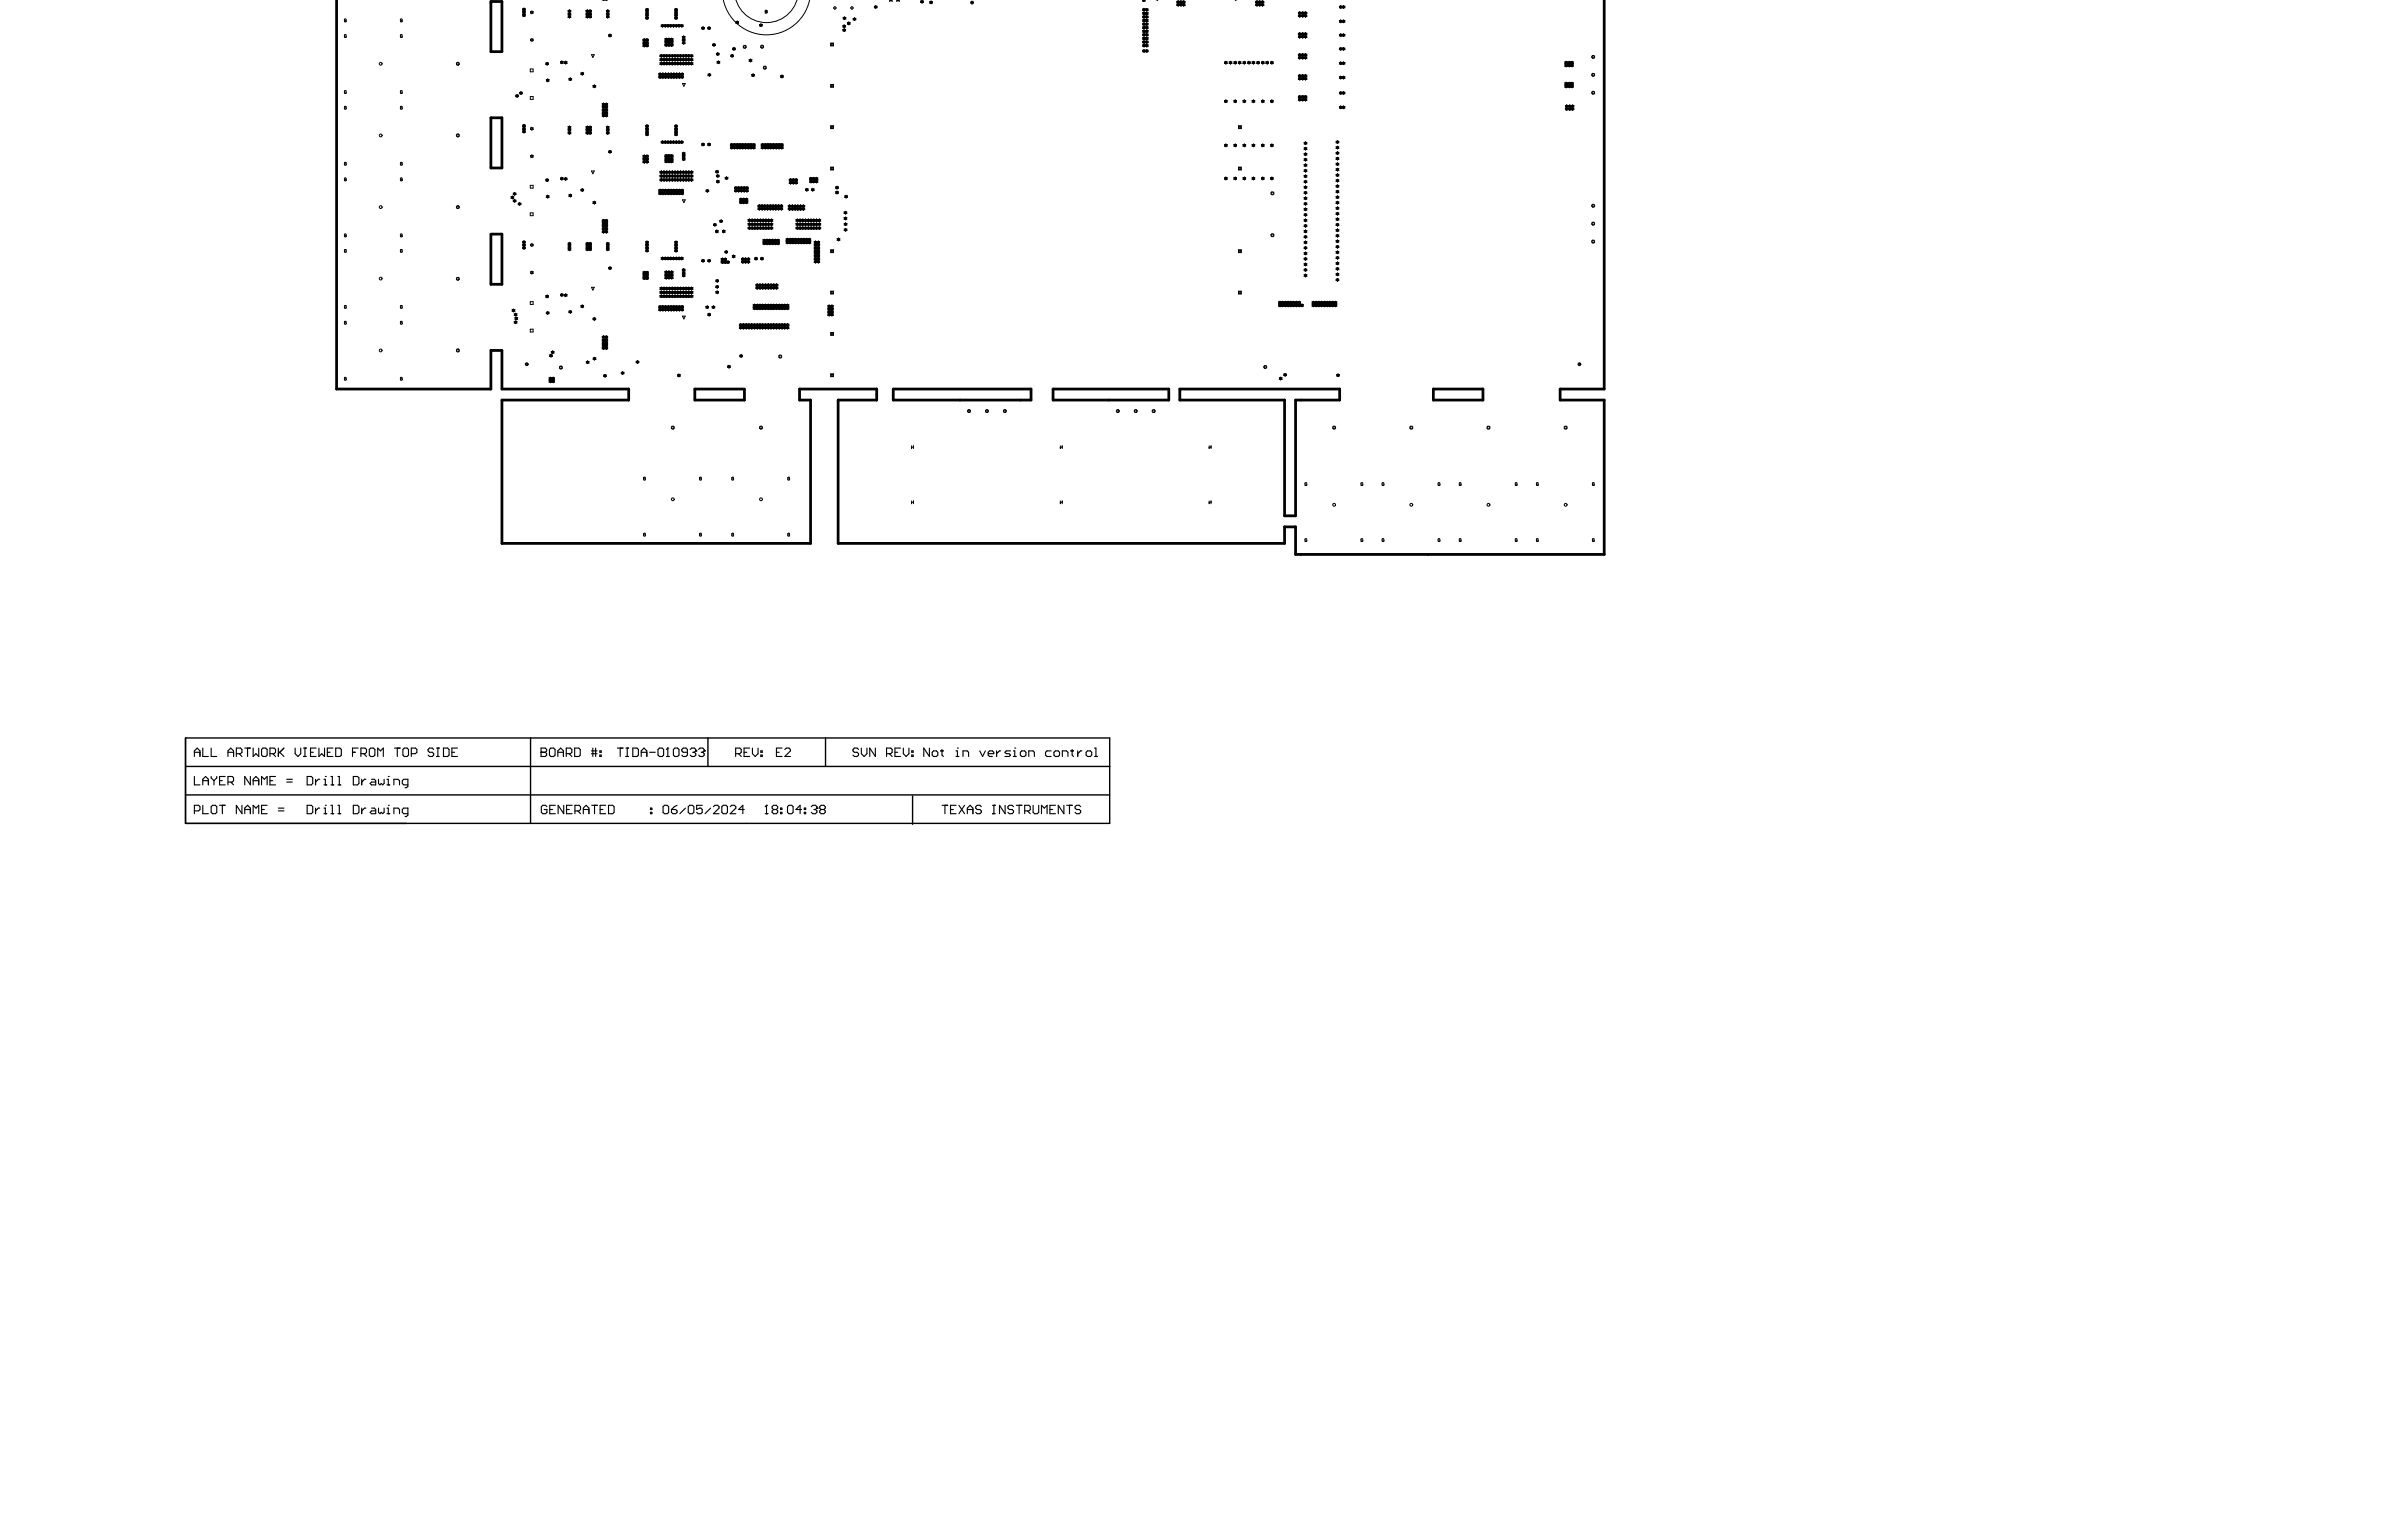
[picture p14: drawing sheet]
<svg xmlns="http://www.w3.org/2000/svg" width="432mm" height="279mm" viewBox="0 0 432 279" stroke-linecap="round" stroke-linejoin="round" font-family="sans-serif">
<path d="M61 0v70.5h28v-7h2v7h23v2h-23v26h55.9v-26h-2v-2h14v2h-7v26h81v-3h2v5h55.9v-28h-8v-2h8v-70.5M89 .3h2v9.1h-2zM89 21.4h2v9.1h-2zM89 42.5h2v9h-2v-8.9M134.9 70.5h-8.9v2h8.9v-1.9M161.9 72.5v-2h25v2h-24.9M190.9 70.5h21v2h-21zM213.9 70.5h29v2h-8v21h-2v-21h-19zM259.8 70.5h9v2h-9z" fill="none" stroke="#000" stroke-width=".5"/>
<path d="M33.6 139h167.6M33.6 133.8h167.6v15.5h-167.6zM96.2 133.8v15.5M128.3 133.8v5.2M149.6 133.8v5.2M33.6 144.1h167.5M165.4 144.3v5.2" fill="none" stroke="#000" stroke-width=".25"/>
<g fill="none" stroke="#000" stroke-width=".2">
<path d="M35.2 136.4h1.1M35.2 137.2v-1.1l.5-.5 .6 .5v1.1M36.8 135.6v1.6h1M38.3 135.6v1.6h1M41.3 136.4h1M41.3 137.2v-1.1l.5-.5 .5 .5v1.1M42.8 136.7h.8l.3-.3v-.5l-.3-.3h-.8v1.6M43.4 136.7l.5 .5M44.4 135.6h1M44.9 135.6v1.6M45.9 135.6v1.6l.5-.5 .5 .5v-1.6M47.4 135.9l.3-.3h.5l.2 .3v1l-.2 .3h-.5l-.3-.3z"/>
<path d="M48.9 136.7h.8l.2-.3v-.5l-.2-.3h-.8v1.6M49.4 136.7l.5 .5M50.5 135.6v1.6M50.7 136.4l.8 .8M51.5 135.6l-1 1.1M53.5 135.6v1.1l.5 .5 .5-.5v-1.1M55 137.2h.5M55 135.6h.5M55.3 135.6v1.6M56.3 136.4h.5M57.3 135.6h-1v1.6h1M57.8 135.6v1.6l.5-.5 .5 .5v-1.6"/>
<path d="M59.3 136.4h.5M60.4 135.6h-1.1v1.6h1.1M60.9 135.6h.7l.3 .3v1l-.3 .3h-.7zM63.9 136.4h.5M64.9 135.6h-1v1.6M65.4 136.7h.8l.2-.3v-.5l-.2-.3h-.8v1.6M65.9 136.7l.5 .5M67.2 135.6h.5l.3 .3v1l-.3 .3h-.5l-.3-.3v-1zM68.5 137.2v-1.6l.5 .5 .5-.5v1.6M71.5 135.6h1M72 135.6v1.6M73 135.9l.3-.3h.5l.2 .3v1l-.2 .3h-.5l-.3-.3z"/>
<path d="M74.6 136.7h.7l.3-.3v-.5l-.3-.3h-.7v1.6M78.6 135.9l-.2-.3h-.5l-.3 .3v.2l.3 .3h.5l.2 .3v.2l-.2 .3h-.5l-.3-.3M79.1 137.2h.5M79.1 135.6h.5M79.4 135.6v1.6M80.4 135.6h.8l.2 .3v1l-.2 .3h-.8zM81.9 136.4h.5M82.9 135.6h-1v1.6h1M98.1 136.4h.1M98.1 135.6h.7l.3 .3v.2l-.3 .3 .3 .3v.2l-.3 .3h-.7zM98.1 136.4h.7M99.6 135.9l.3-.3h.5l.2 .3v1l-.2 .3h-.5l-.3-.3z"/>
<path d="M101.1 136.4h1M101.1 137.2v-1.1l.5-.5 .5 .5v1.1M102.6 136.7h.8l.3-.3v-.5l-.3-.3h-.8v1.6M103.2 136.7l.5 .5M104.2 135.6h.7l.3 .3v1l-.3 .3h-.7zM107.2 136.1h1M107.2 136.7h1M107.5 135.6v1.6M108 135.6v1.6M108.7 136.9h.3v.3h-.3zM108.7 136.1h.3v.3h-.3zM111.9 135.6h1"/>
<path d="M112.4 135.6v1.6M113.4 137.2h.6M113.4 135.6h.6M113.7 135.6v1.6M114.7 135.6h.8l.2 .3v1l-.2 .3h-.8zM116.2 136.4h1.1M116.2 137.2v-1.1l.5-.5 .6 .5v1.1M117.8 136.4h1M119.5 135.6h.5l.3 .3v1l-.3 .3h-.5l-.2-.3v-1zM120.8 137.2h.5M121.1 135.6h.1M121.1 135.6v1.6"/>
<path d="M121.1 135.6l-.3 .3M122.1 135.9l.2-.3h.5l.3 .3v1l-.3 .3h-.5l-.2-.3zM124.6 136.4h-.8l-.2-.3v-.2l.2-.3h.6l.2 .3v1l-.2 .3h-.6l-.2-.3M125.1 135.9l.3-.3h.5l.2 .3v.2M125.6 136.4h.3M125.9 136.4l.2 .3v.2l-.2 .3h-.5l-.3-.3M126.1 136.1h.1M126.1 136.1l-.2 .3M126.6 135.9l.3-.3h.5l.3 .3v.2M127.1 136.4h.3M127.4 136.4l.3 .3v.2l-.3 .3h-.5l-.3-.3M127.7 136.1h.1"/>
<path d="M127.7 136.1l-.3 .3M133.4 136.7h.7l.3-.3v-.5l-.3-.3h-.7v1.6M133.9 136.7l.5 .5M134.9 136.4h.5M135.9 135.6h-1v1.6h1M136.4 135.6v1.1l.5 .5 .5-.5v-1.1M137.9 136.9h.3v.3h-.3zM137.9 136.1h.3v.3h-.3zM140.8 136.4h.5M141.8 135.6h-1v1.6h1M142.3 135.9l.2-.3h.5l.3 .3v.2l-1 1.1h1M155.6 135.9l-.2-.3h-.5l-.3 .3v.2l.3 .3h.5l.2 .3v.2l-.2 .3h-.5l-.3-.3"/>
<path d="M156.1 135.6v1.1l.6 .5 .5-.5v-1.1M158.7 135.6v1.6l-1-1.6v1.6M160.7 136.7h.8l.2-.3v-.5l-.2-.3h-.8v1.6M161.2 136.7l.5 .5M162.2 136.4h.5M163.2 135.6h-1v1.6h1M163.8 135.6v1.1l.5 .5 .5-.5v-1.1M165.3 136.9h.2v.3h-.2zM165.3 136.1h.2v.3h-.2zM168.5 135.6v1.6l-1-1.6v1.6M169.2 136.1h.5l.3 .3v.5l-.3 .3h-.5l-.2-.3v-.5zM170.5 136.1h.5"/>
<path d="M170.8 135.9v1l.2 .3M173.3 137.2h.5M173.3 136.1h.3v1.1M173.6 135.6h.1M174.6 137.2v-1.1h.7l.3 .3v.8M177.6 136.1l.5 1.1 .5-1.1M179.1 136.7h1v-.3l-.2-.3h-.5l-.3 .3v.5l.3 .3h.5M180.7 136.1v1.1M181.4 136.1h-.2l-.5 .6M183.2 136.1h-.8l-.2 .3 .2 .3h.5l.3 .2-.3 .3h-.7M183.7 137.2h.5M183.7 136.1h.3v1.1"/>
<path d="M184 135.6h.1M185.2 136.1h.5l.3 .3v.5l-.3 .3h-.5l-.2-.3v-.5zM186.5 137.2v-1.1h.7l.3 .3v.8M190.5 136.1h-.7l-.3 .3v.5l.3 .3h.7M191.3 136.1h.5l.3 .3v.5l-.3 .3h-.5l-.2-.3v-.5zM192.6 137.2v-1.1h.7l.3 .3v.8M194.1 136.1h.5M194.4 135.9v1l.2 .3M195.4 136.1v1.1M196.1 136.1h-.2l-.5 .6M197.1 136.1h.6l.2 .3v.5l-.2 .3h-.6l-.2-.3v-.5zM198.4 137.2h.5"/>
<path d="M198.4 135.6h.3v1.6M35.2 147h.8l.3-.2v-.5l-.3-.3h-.8v1.5M35.2 140.8v1.5h1.1M36.8 146v1.5h1M36.8 142.3v-1l.5-.5 .5 .5v1M36.8 141.6h1M38.3 140.8v.2l.5 .6M38.5 146h.5l.3 .3v1l-.3 .2h-.5l-.2-.2v-1zM38.8 141.6v.7M39.3 140.8v.2l-.5 .6M39.8 146h1M39.8 141.6h.5"/>
<path d="M40.3 146v1.5M40.8 140.8h-1v1.5h1M41.3 141.8h.8l.2-.2v-.6l-.2-.2h-.8v1.5M41.8 141.8l.5 .5M43.9 146v1.5l-1.1-1.5v1.5M44.4 146.8h1M44.4 147.5v-1l.5-.5 .5 .5v1M45.4 140.8v1.5l-1-1.5v1.5M45.9 142.3v-1l.5-.5 .5 .5v1M45.9 147.5v-1.5l.5 .5 .5-.5v1.5M45.9 141.6h1M47.4 146.8h.5"/>
<path d="M47.4 142.3v-1.5l.5 .5 .5-.5v1.5M48.4 146h-1v1.5h1M48.9 141.6h.5M49.9 140.8h-1v1.5h1M50.5 146.5h1M50.5 147h1M52 141.8h1M52 141.3h1M55.7 140.8h.7l.3 .2v1.1l-.3 .2h-.7zM55.7 146h.7l.3 .3v1l-.3 .2h-.7zM57.2 141.3v1M57.2 146.5v1"/>
<path d="M58 146.5h-.3l-.5 .5M58 141.3h-.3l-.5 .5M58.7 147.5h.5M58.7 146.5h.3v1M58.7 141.3h.3v1M58.7 142.3h.5M59 146h.1M59 140.8h.1M60 147.5h.5M60 146h.2v1.5M60 140.8h.2v1.5M60 142.3h.5"/>
<path d="M61.3 147.5h.5M61.3 146h.2v1.5M61.3 140.8h.2v1.5M61.3 142.3h.5M64 146h.8l.3 .3v1l-.3 .2h-.8zM64 140.8h.8l.3 .2v1.1l-.3 .2h-.8zM65.6 141.3v1M65.6 146.5v1M66.3 146.5h-.2l-.5 .5M66.3 141.3h-.2l-.5 .5M67.3 146.5h.6l.2 .3v.7h-.8l-.2-.2 .2-.3h.8M67.3 141.3h.6l.2 .3v.7h-.8l-.2-.2 .2-.3h.8"/>
<path d="M68.6 141.3v.8l.3 .2 .2-.2 .3 .2 .2-.2v-.8M68.6 146.5v.8l.3 .2 .2-.2 .3 .2 .2-.2v-.8M70.1 147.5h.5M70.1 146.5h.3v1M70.1 141.3h.3v1M70.1 142.3h.5M70.4 146h.1M70.4 140.8h.1M71.4 147.5v-1h.8l.2 .3v.7M71.4 142.3v-1h.8l.2 .3v.7M73.9 147.5h-.7l-.3-.2v-.5l.3-.3h.7v1.3l-.2 .2h-.3M73.9 142.3h-.7l-.3-.2v-.5l.3-.3h.7v1.3l-.2 .2h-.3"/>
<path d="M99.1 146.3l-.2-.3h-.5l-.3 .3v1l.3 .2h.5l.2-.2v-.5h-.5M99.7 146.8h.5M100.7 146h-1v1.5h1M102.2 146v1.5l-1-1.5v1.5M102.7 146.8h.5M103.7 146h-1v1.5h1M104.2 147h.8l.2-.2v-.5l-.2-.3h-.8v1.5M104.7 147l.5 .5M105.7 146.8h1.1M105.7 147.5v-1l.6-.5 .5 .5v1M107.3 146h1M107.8 146v1.5"/>
<path d="M108.8 146.8h.5M109.8 146h-1v1.5h1M110.3 146h.8l.2 .3v1l-.2 .2h-.8zM117.9 147.3h.3v.2h-.3zM117.9 146.5h.3v.3h-.3zM120.5 146h.5l.2 .3v1l-.2 .2h-.5l-.3-.2v-1zM121.7 146.8h.8l.2 .2v.3l-.2 .2h-.5l-.3-.2zM122.7 146l-.5 .3-.5 .5M124.3 146.5l-1.1 1M125 146h.5l.3 .3v1l-.3 .2h-.5l-.2-.2v-1zM127.3 146h-1v.8l.7-.3 .3 .3v.5l-.3 .2h-.5l-.2-.2M128.8 146.5l-1 1"/>
<path d="M129.3 146.3l.3-.3h.5l.2 .3v.2l-1 1h1M131.1 146h.5l.3 .3v1l-.3 .2h-.5l-.2-.2v-1zM132.4 146.3l.2-.3h.5l.3 .3v.2l-1 1h1M134.9 146.8h-1l.8-.8v1.5M138.7 147.5h.5M139 146h.1M139 146v1.5M139 146l-.3 .3M140.2 146.8l-.2 .2v.3l.2 .2h.5l.3-.2v-.3l-.3-.2M140.2 146.8l-.2-.3v-.2l.2-.3h.5l.3 .3v.2l-.3 .3M140.2 146.8h.5M141.5 147.3h.2v.2h-.2z"/>
<path d="M141.5 146.5h.2v.3h-.2zM143 146h.5l.3 .3v1l-.3 .2h-.5l-.2-.2v-1zM145.3 146.8h-1l.7-.8v1.5M145.8 147.3h.3v.2h-.3zM145.8 146.5h.3v.3h-.3zM147.1 146.3l.2-.3h.5l.3 .3v.2M147.6 146.8h.2M147.8 146.8l.3 .2v.3l-.3 .2h-.5l-.2-.2M148.1 146.5h.1M148.1 146.5l-.3 .3M148.8 146.8l-.2 .2v.3l.2 .2h.6l.2-.2v-.3l-.2-.2M148.8 146.8l-.2-.3v-.2l.2-.3h.6l.2 .3v.2l-.2 .3"/>
<path d="M148.8 146.8h.6M170.8 146h1M171.3 146v1.5M172.3 146.8h.5M173.3 146h-1v1.5h1M173.8 146l1 1.5M174.8 146l-1 1.5M175.4 146.8h1M175.4 147.5v-1l.5-.5 .5 .5v1M177.9 146.3l-.3-.3h-.5l-.2 .3v.2l.2 .3h.5l.3 .2v.3l-.3 .2h-.5l-.2-.2M179.9 147.5h.5M179.9 146h.5"/>
<path d="M180.2 146v1.5M182.2 146v1.5l-1-1.5v1.5M183.7 146.3l-.2-.3h-.5l-.3 .3v.2l.3 .3h.5l.2 .2v.3l-.2 .2h-.5l-.3-.2M184.2 146h1M184.7 146v1.5M185.8 147h.7l.3-.2v-.5l-.3-.3h-.7v1.5M186.3 147l.5 .5M187.3 146v1.3l.2 .2h.5l.3-.2v-1.3M188.8 147.5v-1.5l.5 .5 .5-.5v1.5M190.3 146.8h.5M191.3 146h-1v1.5h1M192.9 146v1.5l-1.1-1.5v1.5"/>
<path d="M193.4 146h1M193.9 146v1.5M195.9 146.3l-.3-.3h-.5l-.2 .3v.2l.2 .3h.5l.3 .2v.3l-.3 .2h-.5l-.2-.2"/>
</g>
<g fill="none" stroke="#000" stroke-width=".18">
<path d="M109.2 -.1v.1M109.4 -.1h.1M109.6 -.1l.1 .1M109.7 -.1v.1M109.9 -.1h.1M110.1 -.1l-.2 .2-.1-.1-.4 .1-.2-.1M131.1 -.1a8 8 0 0 0 7.8 6.4 8 8 0 0 0 7.9-6.3M133.4 -.1a5.8 5.8 0 0 0 5.5 4.2 5.8 5.8 0 0 0 5.6-4.1M161.4 -.1l-.2 .3 .3-.1 .2 .1-.1-.3M161.4 -.1v.1M161.4 0l-.1 .1h.3v-.1M161.6 -.1v.1"/>
<path d="M162.7 -.1v.1M162.7 0l-.2 .2 .3-.1 .2 .1-.1-.2M162.7 0l-.1 .1h.3v-.1M162.9 -.1v.1M207.1 -.1l.1 .1M207.3 -.1v.1M207.4 -.1v.1M207.4 0l.1 .1h-.3M207.6 -.1l-.1 .1 .1 .2-.2 .1-.3-.1 .2-.2M209.7 0l.1 .1 .1-.1M209.8 -.1h.1M223.9 0l.1 .1 .1-.1"/>
<path d="M224 -.1v.1M62.8 3.5h-.4v.4l.3 .1 .1-.3h-.2M62.8 6.4h-.4v.3l.3 .1 .1-.3h-.2M62.8 16.5h-.4v.4h.3l.1-.2h-.2M62.8 19.4h-.4v.3l.3 .1 .1-.3h-.2M72.9 6.4h-.3v.3l.2 .1 .1-.3h-.1M72.9 3.5h-.3v.4l.2 .1 .1-.3h-.1M72.9 19.4h-.3v.3l.2 .1 .1-.3h-.1M72.9 16.5h-.3v.4h.2l.1-.2h-.1M82.9 11.3l.3 .1-.1 .4-.4-.1zM93.5 17.3l.2-.2 .3 .2-.1 .1 .1 .1-.3 .1-.2-.1 .1-.1zM94.2 16.7l.2-.1 .3 .1-.1 .2 .1 .1-.3 .1-.2-.1 .1-.1z"/>
<path d="M94.3 16.8l.1-.1 .2 .2-.2 .1zM95 2.5l-.3 .1 .2 .2M95.1 2.2l.1 .2-.2 .1M95.1 2.2l-.1-.1-.2 .2 .2 .1 .2-.3-.5-.3 .2-.1-.2-.1 .3-.1 .2 .1-.1 .1 .1 .1-.5 .3 .2 .1-.2 .2 .5 .2-.1 .2 .1 .1-.2 .1-.3-.1 .3-.3 .1 .2h-.3M96.1 17.5h.5v.5h-.5zM96.1 12.5h.5v.5h-.5zM96.2 2.1l.2-.1 .3 .1-.2 .1 .2 .2-.3 .1-.2-.1 .1-.2zM96.2 7.1l.2-.1 .3 .1-.2 .1 .2 .2-.3 .1-.2-.1 .1-.2zM99 11.5h.3l-.1 .2-.3-.3 .3-.1 .2 .1-.1 .2 .1 .1-.2 .1-.3-.1 .2-.1M99.1 14.5h.3v.1l.1 .1-.2 .1-.3-.1 .2-.1zM99.1 14.6h.3M99.2 14.6l-.2-.2 .3-.1 .2 .1-.1 .2"/>
<path d="M101.6 11.2l.2-.2 .3 .2-.1 .1 .1 .1-.3 .2-.2-.2 .1-.1zM102.3 11.2l.2-.1 .3 .1-.2 .1 .2 .2-.3 .1-.2-.1 .1-.2zM102.7 11.3h-.3v.1h.3M103.4 1.9h-.3l.1 .3 .3-.3-.3-.1-.2 .1 .1 .1-.1 .1 .5 .3-.1 .1 .1 .1-.5 .3 .1 .1-.1 .1 .2 .2 .3-.2-.1-.1 .1-.1-.5-.3 .1-.1-.1-.1 .5-.3-.1-.1M103.5 14.3h-.3v.1l.2 .1 .2-.3-.2-.1-.3 .1 .2 .2-.2 .1 .3 .1 .2-.1-.1-.1M105.3 13.2l.3-.1 .2 .1-.1 .2 .1 .1-.2 .1-.3-.1 .1-.1zM105.4 13.3l.2-.1 .1 .2-.1 .1zM106.2 2.9l.6-.3 .4 .3-.1 .1 .1 .1-.2 .2-.4-.2-.1 .2-.3-.2 .1-.1zM106.2 1.9l.3-.1 .3 .1 .2-.1 .2 .1-.1 .1 .1 .1-.6 .3-.4-.3 .1-.1zM106.3 2.4h.2l.1 .2h-.3l.1-.1-.2-.1 .6-.3 .4 .3-.1 .1M106.3 2.9h.3v.2l-.1 .1zM106.3 2.5l-.1 .1 .4 .3 .6-.3-.2-.2h-.2v.2h.3"/>
<path d="M106.6 2l.1-.1 .1 .1-.1 .1-.2-.2-.2 .2h.3M106.7 2.9l.2 .1-.2 .1-.1-.1zM106.7 2.4l.1 .1-.1 .1-.1-.1zM106.8 1.9h.2l.1 .2-.1 .1zM106.8 2.9h.3l-.1 .3-.2-.1M107.2 9.9h.5l-.2 .5zM107.6 15.6l-.1-.1 .2-.1 .3 .1-.1 .1 .1 .2-.3 .1-.2-.1 .2-.3 .2 .1-.2 .2-.1-.1M109.2 18.8l.2-.1 .4 .1 .1-.1 .3 .1-.2 .1 .2 .2-.7 .2-.3-.2 .1-.2zM109.3 19.4h.3v.1h-.3zM109.5 19.9l.2 .2 .1-.2-.1-.1-.3 .3-.1-.1M109.6 19.9h-.3l-.1 .2 .3 .2 .7-.2-.2-.2 .2-.1-.4-.2-.6 .2 .1 .1M109.8 18.9l.1-.1 .2 .2-.2 .1-.2-.3-.2 .1 .2 .2 .1-.2"/>
<path d="M109.8 19.9h.3v.1h-.3zM110 19.4l.2 .2-.7 .2-.3-.2 .1-.2-.1-.1 .3-.2 .7 .2-.2 .1 .1 .1h-.3M110 2.5l-.1-.1 .5-.3-.1-.1 .1-.1-.2-.1-.3 .1 .1 .1-.1 .1 .5 .3-.1 .1 .1 .1-.5 .3 .1 .1-.1 .1 .3 .2 .2-.2-.2-.1 .2-.1-.5-.3 .3-.2h.1v.2h-.3M110.1 19.4h-.3l-.1 .2-.2-.2 .2-.1 .1 .1M110.3 2.9h-.3l.2 .3 .1-.1M110.7 6.4l.1-.1-.2-.1-.3 .1 .1 .1-.1 .2 .3 .1 .2-.1-.2-.3-.2 .2h.3M116.5 7.1l.3-.1 .1 .1 .4-.1 .2 .1a.5 .5 0 0 1-.3 .4 .5 .5 0 0 1-.5-.1h-.2l.2-.1zM116.5 8.1h.2a.49 .49 0 0 1 .5-.1 .49 .49 0 0 1 .3 .4l-.2 .1-.4-.1-.1 .1-.3-.1 .2-.1zM116.5 7.6l.7-.2 .3 .2-.1 .2 .1 .1-.6 .2-.4-.2 .2-.1zM116.6 7.7h.3v.1h-.3M116.9 7.3l.1-.2 .2 .2M116.9 8.3l.1 .1 .2-.1"/>
<path d="M116.9 7.3l-.1 .1-.2-.2h.3v.1l.1 .1 .3-.3 .1 .1-.1 .2-.2-.1M116.9 8.2h-.3v.1h.3l.1-.2 .2 .2h-.1h.3v-.1h-.3M117 7.6l.2 .2-.2 .1-.1-.1zM117.1 1.7l.2-.1 .1 .2-.1 .1zM117.1 2.2l.2-.1 .1 .2-.1 .1zM117.2 2.8l-.2-.2 .5-.2-.1-.1 .1-.2-.5-.2 .2-.1-.2-.2 .3-.1 .2 .1-.1 .2 .1 .1-.5 .2 .2 .2-.2 .1 .5 .2-.1 .2 .1 .1-.5 .2 .2 .2-.2 .1 .3 .1 .2-.1-.1-.1 .1-.2-.5-.2 .2-.1-.1-.1h.3v.1h-.3M117.4 7.7h-.3v.1h.3M117.4 3.2h-.3l.2 .2 .1-.1M119.5 13.9h.3v.1l-.1 .1zM119.5 13.5l-.1-.2 .3-.1 .1 .1 .4-.1 .1 .1 .4-.1 .1 .1 .4-.1 .1 .1 .4-.1 .1 .1 .4-.1 .1 .1 .4-.1 .1 .1 .4-.1 .3 .1 .2-.1 .2 .1-.1 .2M119.7 10.1l.2-.1 .2 .3 .2-.2h-.1h.3v.1h-.3M119.7 11.5h.3l-.1 .2-.2-.1"/>
<path d="M119.7 10.8h.3l-.1 .2-.2-.1M119.7 10.1l-.1 .2 .3 .1 .1-.1 .4 .1 .1-.1 .4 .1 .1-.1 .4 .1 .1-.1 .4 .1 .1-.1 .4 .1 .1-.1 .4 .1 .1-.1 .4 .1 .1-.1 .4 .1 .1-.1 .4 .1 .1-.1 .4 .1 .3-.1 .2 .1 .2-.1-.1-.2M119.8 13.5l.1 .1 .1-.1-.1-.2-.2 .2h.1h-.3M119.8 13.4l-.1-.1-.3 .3 .4 .2h.2l.3-.2h.2l.3 .2h.2l.3-.2h.2l.3 .2 .7-.2 .3 .2h.2l.3-.2h.2l.4 .2-.1 .2 .1 .1-.2 .1-.2-.1-.3 .1-.2-.1-.3 .1-.2-.1-.3 .1-.2-.1-.3 .1-.2-.1-.3 .1-.2-.1-.3 .1-.2-.1-.3 .1-.4-.1-.1 .1-.3-.1 .1-.1-.1-.2 .4-.2h.2l.3 .2h.2l.3-.2h.2l.3 .2h.2l.3-.2 .7 .2 .3-.2h.2l.3 .2h.2l.4-.2-.2-.3-.2 .1v.1h.3M119.8 4.6l.3-.2 .1 .2 .4-.2 .1 .2 .4-.2 .1 .2 .4-.2 .1 .2 .4-.2 .1 .2 .4-.2 .1 .2 .4-.2 .4 .2 .1-.2 .2 .2-.1 .1 .1 .1-.2 .1-.1-.1-.4 .1-.1-.1-.4 .1-.1-.1-.4 .1-.1-.1-.4 .1-.1-.1-.4 .1-.1-.1-.4 .1-.4-.1-.1 .1-.3-.1 .2-.1zM119.9 13.8l.1 .2-.1 .1-.1-.1zM120 10.1l.1-.1 .1 .1M120 13.4l.2-.1 .1 .2h-.3zM120 10.2h-.3l.1-.1-.2-.1 .3-.1 .1 .1 .4-.1 .1 .1 .4-.1 .1 .1 .4-.1 .1 .1 .4-.1 .1 .1 .4-.1 .1 .1 .4-.1 .1 .1 .4-.1 .1 .1 .4-.1 .1 .1 .4-.1 .1 .1 .4-.1 .1 .1 .4-.1 .2 .1-.2 .1 .1 .1h-.3M120.1 11.4l.1 .1-.1 .2-.1-.2zM120.1 10.7l.1 .1-.1 .2-.1-.2zM120.3 4.6l.2 .1-.2 .1"/>
<path d="M120.4 4.6l-.2 .1 .2 .1M120.4 13.8l.1 .2-.1 .1-.1-.1zM120.4 4.6h.3v.2h-.1zM120.4 11.5l.2-.1 .1 .1-.1 .2zM120.4 10.8l.2-.1 .1 .1-.1 .2zM120.5 13.4l.2-.1 .1 .2h-.3h.1l-.2-.2-.1 .2 .1 .1 .1-.1M120.5 13.9h.3v.1l-.1 .1zM120.5 10.8h-.3l.2 .2 .1-.1M120.5 11.5h-.3l.2 .2 .1-.1M120.6 8.1h.3v.1h-.3zM120.6 7.2l.2 .1 .1-.2-.1-.1-.3 .3 .4 .2 .7-.2 .4 .2-.1 .2M120.6 10l.1 .1-.1 .2-.1-.2z"/>
<path d="M120.6 7.2l-.1-.2 .3-.1 .1 .1 .4-.1 .1 .1 .4-.1 .2 .1-.1 .2 .1 .1-.4 .2h-.2l-.3-.2-.6 .2 .1 .2-.1 .1 .4 .2 .7-.2 .4 .2-.1 .2 .1 .1-.2 .1-.2-.1-.3 .1-.4-.1-.1 .1-.3-.1 .1-.1-.1-.2 .4-.2 .7 .2 .4-.2-.2-.3-.2 .1v.1h.3M120.8 4.6l.2 .1-.2 .1M120.9 4.6l-.2 .1 .2 .1M120.9 13.8l.2 .2-.2 .1-.1-.1zM120.9 13.3l.1 .2-.1 .1-.1-.1zM120.9 7.6l-.1-.1-.2 .2h.3h-.1l.2-.2 .1 .2-.1 .1-.1-.1M121 13.9h.3l-.1 .2-.2-.1M121 8l.1 .2-.1 .1-.1-.1zM121 10.1l-.1-.1-.2 .2h.3l-.1-.1 .2-.1 .1 .1-.1 .2-.1-.2M121.1 7.6l.2-.1 .1 .2h-.3zM121.1 7.1h.3M121.1 11.4l.1 .1-.1 .2-.1-.2z"/>
<path d="M121.1 10.7l.1 .1-.1 .2-.1-.2zM121.1 7.2l-.1 .1-.1-.1 .1-.2 .3 .3 .1-.1M121.3 13.5l.1-.2 .1 .2M121.3 13.5h-.3v-.1l.2-.1 .2 .3 .2-.1-.1-.1h.3v.1h-.3M121.3 7.2l.2-.2 .1 .2-.1 .1zM121.4 4.6l.1 .1-.2 .1-.1-.1zM121.4 13.8l.1 .2-.1 .1-.1-.1zM121.4 4.6h.3v.1l.1 .1 .2-.1-.1-.1-.2 .1M121.4 4.8h.3M121.5 7.5l.1 .2-.1 .1-.1-.1zM121.6 8.1h.3v.1l-.1 .1-.3-.3-.1 .2 .1 .1 .1-.1M121.6 7.1l.2-.1 .1 .2-.1 .1z"/>
<path d="M121.6 11.4l.1 .1-.1 .2-.1-.2zM121.6 10.7l.1 .1-.1 .2-.1-.2zM121.7 10.8l.2-.1 .1 .2-.1 .1zM121.7 10.1l.2-.1 .1 .2h-.3l.1-.1-.2-.1-.1 .1 .1 .2 .1-.2M121.7 14l.2-.2 .1 .2-.1 .1zM121.8 13.9h-.3l.2 .2 .1-.1M121.9 13.3l.1 .2-.1 .1-.1-.1zM122.1 11.4l.2 .1-.2 .2-.1-.2zM122.1 10l.1 .1-.1 .2-.1-.2zM122.2 11.5h.3l-.1 .2-.2-.1M122.2 10.9h.3M122.2 10.8l-.1-.1-.1 .1 .1 .2 .3-.3 .2 .3 .1-.2-.1-.1-.1 .1"/>
<path d="M122.2 4.6h-.3l.2 .2 .2-.2 .2 .1-.2 .1-.1-.1M122.3 13.4l-.1-.1-.2 .2h.3h-.1l.2-.2 .1 .2-.1 .1-.1-.1M122.4 2.2l.2-.1 .1 .2-.1 .1zM122.4 3.2l.2-.1 .2 .3-.2 .1-.3-.1 .2-.1zM122.4 1.7l.2-.1 .1 .2-.1 .1zM122.4 3.3h.3M122.4 13.8l.1 .2-.1 .1-.1-.1zM122.4 3.3l-.1-.2 .5-.2-.1-.1 .1-.2-.5-.2 .1-.1-.1-.2 .5-.2-.1-.1 .1-.2-.2-.1-.3 .1 .1 .2-.1 .1 .5 .2-.1 .2 .1 .1-.5 .2 .1 .2-.1 .1 .5 .2-.1 .2M122.4 4.6h.3v.2h-.1zM122.5 10.1l.1-.1 .1 .1M122.6 11.4l.1 .1-.1 .2-.1-.2zM122.8 4.6l.2 .1-.2 .1-.1-.1z"/>
<path d="M122.9 13.8l.1 .2-.1 .1-.1-.1zM122.9 11.5l.2-.1 .1 .1-.1 .2zM123 10.1l.1 .2 .1-.2-.1-.1-.2 .1 .1 .1h-.3M123 13.4l.2-.1 .1 .2h-.3h.1l-.2-.2-.1 .2 .1 .1 .1-.1M123 11.5h-.3l.2 .2 .1-.1M123 10.8l-.1-.1-.2 .2 .2 .1 .2-.3 .1 .1-.1 .2-.1-.2M123 10.1h-.3h.1l-.2 .2-.2-.3-.2 .1v.1h.3M123.2 10.8l.2-.1 .1 .2-.1 .1zM123.4 13.3l.1 .2-.1 .1-.1-.1zM123.4 13.8l.2 .2-.2 .1-.1-.1zM123.4 4.6h.3l-.1 .2-.3-.2-.1 .1 .1 .1 .2-.1M123.5 13.9h.3l-.1 .2-.2-.1"/>
<path d="M123.6 10.7l.1 .1-.1 .2-.1-.2zM123.6 10l.1 .1-.1 .2-.1-.2zM123.6 11.4l.1 .1-.1 .2-.1-.2zM123.7 15.1h.5l-.2 .5zM123.7 10.1l.2-.1 .1 .2h-.3zM123.8 6.8l.1 .1 .2-.2-.2-.1-.2 .3 .5 .2-.2 .2 .2 .1-.5 .2 .2 .3 .2-.1-.2-.2-.1 .1M123.8 6.8l-.1-.2 .2-.1 .3 .1-.1 .2 .1 .1-.5 .2 .1 .2-.1 .1 .5 .2-.1 .2 .1 .1-.3 .1-.2-.1 .1-.1M124.1 7.2h-.3v.1h.3M124.2 11.5h.3l-.1 .2-.3-.3-.1 .1 .1 .2 .1-.2M124.2 10.1l.2-.1 .1 .2h-.3l.1-.1-.2-.1-.1 .1 .1 .2 .1-.2M124.2 10.8l.2-.1 .1 .2-.1 .1-.3-.3-.1 .1 .1 .2 .1-.2M124.6 10l.1 .1-.1 .2-.1-.2z"/>
<path d="M124.7 10.1l.2-.1 .1 .2h-.3zM124.7 11.6h.3M124.7 10.9h.3M124.7 11.5l-.1-.1-.1 .1 .1 .2 .3-.3 .2 .3 .1-.2-.1-.1-.1 .1M124.7 10.8l-.1-.1-.1 .1 .1 .2 .3-.3 .2 .3 .1-.2-.1-.1-.1 .1M125.5 10.8h-.3l.2 .2 .2-.3-.2-.1-.2 .1-.3-.1-.2 .1-.3-.1-.2 .1-.3-.1-.2 .1-.3-.1-.2 .1-.3-.1-.2 .1-.3-.1-.2 .1-.3-.1-.2 .1-.3-.1-.2 .1-.3-.1-.2 .1-.3-.1-.4 .1-.1-.1-.3 .1 .2 .1-.2 .2 .3 .1 .1-.1 .4 .1 .1-.1 .4 .1 .1-.1 .4 .1 .1-.1 .4 .1 .1-.1 .4 .1 .1-.1 .4 .1 .1-.1 .4 .1 .1-.1 .4 .1 .1-.1 .4 .1 .1-.1 .4 .1 .3-.1 .2 .1 .2-.1-.1-.2M125.5 11.5h-.3l.2 .2 .2-.3-.2-.1-.2 .1-.3-.1-.2 .1-.3-.1-.2 .1-.3-.1-.2 .1-.3-.1-.2 .1-.3-.1-.2 .1-.3-.1-.2 .1-.3-.1-.2 .1-.3-.1-.2 .1-.3-.1-.2 .1-.3-.1-.2 .1-.3-.1-.3 .1 .2 .1-.2 .2 .3 .1 .1-.1 .4 .1 .1-.1 .4 .1 .1-.1 .4 .1 .1-.1 .4 .1 .1-.1 .4 .1 .1-.1 .4 .1 .1-.1 .4 .1 .1-.1 .4 .1 .1-.1 .4 .1 .1-.1 .4 .1 .3-.1 .2 .1 .2-.1-.1-.2M125.5 10.1l-.1-.1-.3 .3-.1-.2 .1-.1 .1 .1M127.6 5h-.3v.2l.1 .1 .3-.3-.3-.2-.2 .2 .1 .1-.1 .1 .2 .2 .3-.2-.1-.1M128.4 5.1l-.1-.1 .2-.2 .3 .2-.1 .1 .1 .1-.3 .2-.2-.2 .2-.2 .2 .2h-.3M128.4 13.5l.2-.1 .2 .3-.2 .1-.3-.1 .2-.1zM128.4 13.7h.3"/>
<path d="M128.5 13.6l-.2-.2 .3-.1 .2 .1-.1 .2M129.6 8.1l.1-.1-.3-.1-.2 .1 .1 .1-.1 .2 .2 .1 .3-.1-.3-.3-.1 .2h.3M130 11.2l.2-.2 .3 .2-.1 .1 .1 .1-.3 .2-.2-.2 .2-.1zM130.1 11.2h.3v.2h-.3M130.3 9.7h-.3l.1 .3 .3-.3-.3-.2-.2 .2 .1 .1-.1 .1 .2 .2 .3-.2-.2-.1M132.6 10.1h.3l-.2 .2-.2-.3 .2-.1 .3 .1-.2 .1 .2 .2-.3 .1-.2-.1 .1-.2M132.9 8.8l.2-.1 .2 .3-.2 .1-.3-.1 .1-.1M133.2 8.9l.1-.2-.2-.1-.3 .1 .3 .3 .1-.1M133.4 3.9l.2-.1 .3 .1-.1 .2 .1 .1-.3 .1-.2-.1 .1-.1zM134.9 8.2l.4 .2-.2 .3-.4-.1zM136.2 11l.1-.2-.3-.1-.2 .1 .1 .2-.1 .1 .2 .1 .3-.1-.3-.3-.1 .2h.3M136.3 13.5l.2-.1 .3 .1-.2 .1 .2 .2-.3 .1-.2-.1 .1-.2z"/>
<path d="M137.7 4.4l.2-.1 .3 .1-.1 .2 .1 .1-.3 .1-.2-.1 .1-.1zM138 8.2l.4 .1-.1 .4-.4-.1zM138.5 12l.4 .1-.1 .4-.4-.1zM138.7 2.1h.1M138.7 2.1h.3M138.7 1.9l.4 .1-.1 .4h-.3zM141.5 13.7l.2-.1 .3 .1-.1 .2 .1 .1-.3 .1-.2-.1 .1-.1zM141.6 13.8h.3v.1h-.3zM150.6 7.8h.5v.5h-.5zM150.6 15.3h.5v.5h-.5zM150.7 15.4h.3v.3h-.3zM150.7 7.9h.3v.3h-.3z"/>
<path d="M151.3 1.2l.3 .2-.3 .3-.2-.3zM152.8 3.2l.3-.1 .2 .1-.1 .1 .1 .1-.2 .2-.3-.2 .2-.1zM152.9 4.8l-.1-.2 .2-.1 .3 .1-.1 .2 .1 .1-.3 .1-.2-.1 .2-.3 .2 .2h-.3M152.9 3.2h.3l-.1 .3-.2-.1M153.2 5.4h-.3l.1 .2 .3-.3-.3-.1-.2 .1 .1 .2-.1 .1 .2 .1 .3-.1-.1-.1M153.6 4.1l.3-.1 .2 .1-.1 .1 .1 .2-.2 .1-.3-.1 .1-.2zM154.4 1.2l.3 .2-.3 .3-.2-.3zM155 3.4l-.1-.1-.2 .2 .2 .1 .3-.3-.3-.1-.3 .1 .2 .2-.2 .1 .3 .1 .3-.1-.2-.1M158.6 1.2h.3l-.2 .2-.2-.3 .2-.1 .3 .1-.1 .2 .1 .1-.3 .1-.2-.1 .1-.1M167.3 .2h-.3l.1 .3 .3-.3-.3-.1-.2 .1 .1 .1-.1 .1 .2 .2 .3-.2-.1-.1M168.7 .4l-.2-.1 .3-.1 .2 .1-.1 .1 .1 .2-.2 .1-.3-.1 .3-.3 .1 .1-.1 .2-.2-.1M207.1 2.9l.3-.1 .4 .1 .1-.1 .2 .1-.1 .2 .1 .1-.2 .1-.4-.1-.1 .1-.3-.1 .2-.1z"/>
<path d="M207.1 7.5l.3-.1 .4 .1 .1-.1 .2 .1-.1 .1 .1 .1-.2 .2-.4-.2-.1 .2-.3-.2 .2-.1zM207.1 8.1l.3-.1 .4 .1 .1-.1 .2 .1-.1 .2 .1 .1-.2 .1-.4-.1-.1 .1-.3-.1 .2-.1zM207.1 3.6l.3-.1 .4 .1 .1-.1 .2 .1-.1 .1 .1 .1-.2 .2-.4-.2-.1 .2-.3-.2 .2-.1zM207.1 6.8l.3-.1 .4 .1 .1-.1 .2 .1-.1 .2 .1 .1-.2 .1-.4-.1-.1 .1-.3-.1 .2-.1zM207.1 2.3l.3-.1 .4 .1 .1-.1 .2 .1-.1 .1 .1 .1-.2 .2-.4-.2-.1 .2-.3-.2 .2-.1zM207.2 1.7h.3l-.1 .2-.3-.3 .3-.1 .4 .1 .1-.1 .2 .1-.1 .2M207.2 5.6h.3l-.1 .2-.3-.3 .3-.1 .4 .1 .1-.1 .2 .1-.1 .2M207.2 4.9h.2l.1 .2-.1 .1zM207.2 6.2h.2l.2 .2M207.3 1.8l-.2 .1 .3 .1 .1-.1 .4 .1 .2-.1-.2-.3-.2 .2h.3M207.3 6.3l-.2 .1 .3 .2 .1-.2 .4 .2 .2-.2-.1-.1 .1-.1-.2-.1-.1 .1-.4-.1-.3 .1 .3 .3 .1-.1M207.3 5.7l-.2 .1 .3 .1 .1-.1 .4 .1 .2-.1-.2-.3-.3 .3"/>
<path d="M207.5 3.7l.1 .1M207.5 8.3l.1 .1M207.5 2.5l-.1 .1-.2-.3h.2l.2 .2M207.5 7l-.1 .1-.2-.2 .2-.1 .2 .3M207.6 8.1l.2 .2-.2 .1M207.6 9.1l.3 .3 .2-.3-.2-.1-.4 .1-.1-.1-.3 .1 .2 .1M207.6 6.8l.2 .2-.2 .1M207.6 6.2l.2 .1-.2 .1M207.6 4.9l.2 .1-.2 .1M207.6 2.9l.2 .2-.2 .1M207.6 2.3l.2 .1-.2 .1M207.6 3.6l.2 .1-.2 .1"/>
<path d="M207.6 7.5l.2 .1-.2 .1M207.6 4.2l.2 .2-.2 .1M207.6 5.5l.2 .2M207.6 1.6l.2 .2-.2 .1M207.6 3.6l-.2 .3-.2-.1 .2-.2h.1M207.6 7.5l-.1 .1 .1 .1M207.6 5.5l-.1 .2 .1 .1M207.6 4.9l-.1 .1 .1 .1M207.6 2.9l-.1 .2 .1 .1M207.6 1.6l-.1 .2 .1 .1M207.6 8.1l-.2 .3-.2-.1 .2-.2 .1 .1M207.6 9.1l-.1 .1 .1 .2"/>
<path d="M207.6 6.2l-.1 .1M207.6 2.3l-.1 .1M207.6 4.2l-.1 .2 .1 .1M207.6 6.8l-.1 .2M207.7 8.2l.2-.1 .1 .2-.1 .1zM207.7 6.9l.2-.1 .1 .2-.1 .1zM207.7 7.5h.2l.1 .2-.1 .1zM207.7 6.2h.2l.1 .2-.1 .1zM207.7 9.2h.3M207.7 5.7h.3M207.7 4.9h.3M207.8 9.2l-.2 .2"/>
<path d="M208 5l.1 .1-.2 .2-.1-.2-.4 .2-.3-.2 .2-.1-.2-.1 .3-.1 .1 .1 .4-.1 .2 .1-.2 .3-.2-.1M208 4.4l.1 .1-.2 .1-.1-.1-.4 .1-.3-.1 .3-.3 .1 .2h-.3M208 9.2l.1 .2-.2 .1-.1-.1-.4 .1-.3-.1 .3-.3 .1 .2h-.3M208 4.3h-.3l.2 .2 .2-.3-.2-.1-.4 .1-.1-.1-.3 .1 .2 .2M213.4 .9l-.1-.2 .4-.2 .7 .2 .4-.2-.1-.1 .1-.2-.2-.1-.2 .1-.3-.1-.2 .1-.3-.1-.3 .1 .1 .2-.1 .1 .4 .2 .7-.2 .4 .2-.1 .2 .1 .1-.2 .1-.2-.1-.3 .1-.4-.1-.1 .1-.3-.1 .3-.3 .1 .2h-.3M213.8 .7l.1 .2-.1 .1-.1-.1zM213.9 .4l-.1-.2-.1 .2 .1 .1 .3-.3 .1 .1-.1 .2-.2-.1M214.2 .8h-.3l.2 .2 .2-.3 .1 .2-.1 .1-.1-.1M214.4 .3h.3M214.4 .4l-.1 .1-.1-.1 .1-.2 .3 .3 .1-.1M222 11.2l.2-.1 .3 .1-.2 .2 .2 .1-.3 .1-.2-.1 .1-.1zM222.1 18.3h.3"/>
<path d="M222.1 18.4l-.1 .1 .2 .1 .3-.1-.2-.1 .2-.2-.3-.1-.2 .1 .2 .3 .2-.1M222.9 11.4l-.1-.2 .3-.1 .2 .1-.2 .3-.2-.1M223.2 11.3h-.3l.1 .1-.2 .1 .3 .1 .2-.1-.1-.1M223.7 11.2l.2-.1 .3 .1-.2 .2 .2 .1-.3 .1-.2-.1 .1-.1zM223.7 18.2l.2-.1 .3 .1-.2 .2 .2 .1-.3 .1-.2-.1 .1-.1zM224.5 11.2l.2-.1 .3 .1-.2 .2 .2 .1-.3 .1-.2-.1 .1-.1zM225.3 18.2l.3-.1 .2 .1-.1 .2 .1 .1-.2 .1-.3-.1 .2-.1zM225.4 18.3h.3l-.1 .2-.2-.1M225.7 11.3h-.3v.1l.2 .1 .2-.3-.2-.1-.3 .1 .1 .2-.1 .1 .3 .1 .2-.1-.1-.1M226.2 11.2l.2-.1 .3 .1-.2 .2 .2 .1-.3 .1-.2-.1 .1-.1zM227 18.2l.2-.1 .3 .1-.2 .2 .2 .1-.3 .1-.2-.1 .1-.1zM227.1 11.3h.3v.1l-.2 .1-.2-.3 .2-.1 .3 .1-.2 .2 .2 .1-.3 .1-.2-.1 .1-.1"/>
<path d="M227.4 18.3h-.3l.1 .2 .2-.1M227.7 .3h.3l-.1 .2-.3-.3 .3-.1 .1 .1 .4-.1 .1 .1 .4-.1 .2 .1-.2 .3-.2-.2h.3M227.7 .4l-.1 .1 .4 .2 .7-.2 .4 .2-.1 .2 .1 .1-.2 .1-.2-.1-.3 .1-.4-.1-.1 .1-.3-.1 .3-.3 .1 .2h-.3M228.1 .7l.3 .3 .2-.3M228.1 .5l.3-.3 .2 .3M228.1 .2l.1 .2M228.1 .2l-.1 .2 .1 .1M228.1 .7l-.1 .2 .1 .1M228.2 .4h.3M228.2 .8h.3M228.2 11.3h-.3v.1l.2 .1 .2-.3-.2-.1-.3 .1 .1 .2-.1 .1 .3 .1 .2-.1-.1-.1M228.2 .9l-.1 .1"/>
<path d="M228.5 .9l.1 .1M228.6 .7l.1 .2-.1 .1M228.6 .2l.1 .2-.1 .1M228.6 .2l-.1 .2M228.7 11.2l.2-.1 .3 .1-.2 .2 .2 .1-.3 .1-.2-.1 .1-.1zM228.7 18.2l.2-.1 .3 .1-.2 .2 .2 .1-.3 .1-.2-.1 .1-.1zM229 .4l.1 .1-.4 .2-.7-.2-.4 .2 .1 .2M229.6 11.3h.3v.1l-.2 .1-.2-.3 .2-.1 .3 .1-.2 .2 .2 .1-.3 .1-.2-.1 .1-.1M230.4 18.3l.2-.1 .2 .3-.2 .1-.3-.1 .2-.1zM230.4 18.4h.3M230.4 18.4l-.1-.2 .3-.1 .2 .1-.1 .2M230.7 11.3h-.3v.1l.2 .1 .2-.3-.2-.1-.3 .1 .1 .2-.1 .1 .3 .1 .2-.1-.1-.1"/>
<path d="M235.5 13.8l.1 .1 .2-.2-.2-.1-.2 .3 .3 .2 .8-.2 .4 .2-.1 .2M235.5 6.1h.3l-.2 .2-.2-.3 .2-.1 .1 .1 .5-.1 .3 .1 .2-.1 .2 .1-.2 .3-.2-.2h.3M235.5 17.5h.3l-.2 .2-.2-.3 .2-.1 .1 .1 .5-.1 .1 .1 .4-.1 .2 .1-.1 .2 .1 .1-.4 .2-.8-.2-.3 .2 .1 .2M235.5 6.2l-.1 .1 .3 .2 .8-.2 .4 .2-.1 .2 .1 .1-.2 .1-.2-.1-.3 .1-.5-.1-.1 .1-.2-.1 .1-.1-.1-.2 .3-.2 .8 .2 .4-.2-.1-.1M235.5 13.8l-.1-.2 .2-.1 .1 .1 .5-.1 .3 .1 .2-.1 .2 .1-.1 .2 .1 .1-.4 .2-.8-.2-.3 .2 .1 .2-.1 .1 .2 .1 .1-.1 .5 .1 .3-.1 .2 .1 .2-.1-.2-.3-.2 .2h.3M235.5 2.9l-.1-.2 .3-.2 .8 .2 .4-.2-.1-.1 .1-.2-.2-.1-.2 .1-.3-.1-.5 .1-.1-.1-.2 .1 .1 .2-.1 .1 .3 .2 .8-.2 .4 .2-.1 .2M235.5 17.6l-.1 .1 .3 .2 .8-.2 .4 .2-.1 .2 .1 .1-.2 .1-.2-.1-.3 .1-.5-.1-.1 .1-.2-.1 .2-.3 .2 .2h-.3M235.7 10l.2 .1M235.7 14.3l.2 .1M235.8 10.5h-.3v-.1l.1-.1 .3 .3M235.9 9.8l-.3 .3-.1-.1 .1-.2 .2 .1M235.9 14.1l-.3 .3-.1-.1 .1-.2 .2 .1"/>
<path d="M235.9 13.6l-.2 .2 .2 .1M235.9 6.5l-.2 .2 .2 .1M235.9 6l-.2 .2 .2 .1M235.9 2.2l-.2 .2 .2 .1M235.9 2.7l-.2 .2 .2 .1M235.9 10.3l-.2 .2M235.9 17.4l-.2 .2 .2 .1M235.9 17.9l-.2 .2 .2 .1M235.9 2.2l.3 .3 .1-.1M235.9 13.6l.3 .3 .1-.1M235.9 14.1l.3 .3 .1-.1-.1-.2-.2 .1M235.9 6.5l.1 .2-.1 .1"/>
<path d="M235.9 9.8l.1 .2-.1 .1M235.9 2.7l.1 .2-.1 .1M235.9 6l.1 .2M235.9 10.3l.1 .2-.1 .1M235.9 17.9l.1 .2-.1 .1M235.9 17.4l.1 .2-.1 .1M236 10.4l.2-.1 .1 .2h-.3zM236 13.7l.2-.1 .2 .3M236 6.2h.3v-.1l-.1-.1-.3 .3M236 2.3h.3M236 13.8l-.1 .1M236 2.4l-.1 .1"/>
<path d="M236 14.3l-.1 .1M236.3 17.6l.1 .1M236.3 6.6h-.3v.1h.3M236.3 18.1l-.1 .1-.2-.2 .2-.1 .2 .3M236.4 2.7l.3 .3 .1-.1M236.4 9.8l.3 .3 .1-.1-.1-.2-.2 .1M236.4 17.9l.1 .2-.1 .1M236.4 10.3l.1 .2M236.4 2.2l.1 .2-.1 .1M236.4 6l.1 .2-.1 .1M236.4 6.5l.1 .2-.1 .1M236.4 13.6l.1 .2-.1 .1"/>
<path d="M236.4 14.1l.1 .2-.1 .1M236.4 17.4l.1 .2-.1 .1M236.4 10.3l-.1 .2 .1 .1M236.4 13.6l-.1 .2M236.4 2.2l-.2 .2 .2 .1M236.4 6.5l-.2 .2 .2 .1M236.4 9.8l-.1 .2 .1 .1M236.4 2.7l-.1 .2 .1 .1M236.4 6l-.1 .2 .1 .1M236.4 14.1l-.1 .2 .1 .1M236.4 17.9l-.1 .2M236.4 17.4l-.2 .3-.2-.1v-.1h.3"/>
<path d="M236.5 2.8l.2-.1 .2 .3-.2 .1-.2-.1-.3 .1-.5-.1-.1 .1-.2-.1 .2-.3 .2 .2h-.3M236.5 17.5h.3v.1l-.1 .1zM236.5 10l-.1 .1M236.5 2.9l-.1 .1M236.8 10.5l.1 .1-.2 .1-.2-.1-.3 .1-.5-.1-.1 .1-.2-.1 .1-.1-.1-.2 .3-.2 .8 .2 .4-.2-.1-.1 .1-.2-.2-.1-.2 .1-.3-.1-.2 .1-.4-.1-.2 .1 .1 .2-.1 .1 .3 .2h.3l.3-.2 .6 .2-.2 .2h.1h-.3M236.8 10.4l-.1-.1-.3 .3M242.8 11.3l.2-.1 .4 .1 .1-.1 .3 .1-.1 .2 .1 .1-.3 .1-.3-.1-.2 .1-.2-.1 .1-.1zM242.8 1.1l.2-.1 .4 .1 .1-.1 .3 .1-.1 .2 .1 .1-.3 .1-.3-.1-.2 .1-.2-.1 .1-.1zM242.8 6.2l.2-.1 .4 .1 .1-.1 .3 .1-.1 .2 .1 .1-.3 .1-.3-.1-.2 .1-.2-.1 .1-.1zM242.8 8.7l.2-.1 .4 .1 .1-.1 .3 .1-.1 .2 .1 .1-.3 .1-.3-.1-.2 .1-.2-.1 .1-.1zM242.8 13.9l.2-.1 .4 .1 .1-.1 .3 .1-.1 .2 .1 .1-.3 .1-.3-.1-.2 .1-.2-.1 .1-.1zM242.9 3.8h.3"/>
<path d="M242.9 16.8h.3l-.1 .1 .2 .1 .1-.1-.1-.2-.1 .2M242.9 19.5l-.1-.2 .2-.1 .2 .1 .3-.1 .3 .1-.3 .3-.2-.3-.1 .2 .1 .1 .1-.1M242.9 3.9l-.1 .1 .2 .1 .2-.1 .3 .1 .3-.1-.1-.1 .1-.2-.3-.1-.1 .1-.4-.1-.2 .1 .2 .3 .2-.1M242.9 16.9l-.1 .1 .2 .1 .2-.1 .3 .1 .3-.1-.1-.1 .1-.2-.3-.1-.1 .1-.4-.1-.2 .1 .2 .2h-.1h.3M243.1 3.9l.2-.2 .1 .2-.1 .1zM243.1 6.4l.2-.2 .1 .2-.1 .1zM243.1 8.9l.2-.2 .1 .2-.1 .1zM243.2 6.3h-.3l.1 .2 .2-.1M243.2 8.8h-.3l.1 .2 .2-.1M243.2 14h-.3l.1 .2 .3-.3 .1 .2-.1 .1-.1-.1M243.3 11.3l.2 .2-.2 .1-.1-.1zM243.4 11.4h.3l-.2 .2-.1-.1"/>
<path d="M243.4 3.8h.3v.1l-.2 .1zM243.4 19.4h.3M243.4 1.3l-.1-.2-.1 .2 .1 .1 .2-.3 .2 .2h-.3M243.7 19.5l.1 .1-.3 .1-.1-.1-.4 .1-.2-.1 .2-.3 .2 .2h-.3M283.7 11.2l.1 .2-.1 .1 .3 .2h.3a.49 .49 0 0 1 .6-.1 .49 .49 0 0 1 .3 .4l-.2 .1-.2-.1-.3 .1-.2-.1-.4 .1-.2-.1 .1-.1-.1-.2 .3-.2h.3l.3 .2 .6-.2-.2-.1 .2-.2-.2-.1-.2 .1-.3-.1-.2 .1-.4-.1zM283.9 19.8h.3M283.9 19.8l-.1-.2 .3-.2 .8 .2 .4-.2-.1-.1 .1-.2-.2-.1-.2 .1-.3-.1-.2 .1-.4-.1-.2 .1 .1 .2-.1 .1 .3 .2 .8-.2 .4 .2-.1 .2 .1 .1-.2 .1-.2-.1-.3 .1-.2-.1-.4 .1-.2-.1 .2-.3 .3 .3 .1-.1-.1-.2-.2 .2M284.1 19.3l.2-.2 .1 .2-.1 .1zM284.2 11.7l-.2 .2 .2 .1M284.2 15l-.2 .2 .2 .1M284.2 15.5l-.2 .2 .2 .1M284.2 11.2l-.2 .2 .2 .1"/>
<path d="M284.2 11.7l.1 .2-.1 .1M284.2 11.2l.2 .2-.2 .1M284.2 15.5l.1 .2M284.2 15l.1 .2-.1 .1M284.3 11.3h.3v.1h-.3M284.3 15.7h.3M284.6 15.7l.1-.2 .1 .2-.1 .1-.2-.3-.3 .3M284.6 11.9l.1 .1 .1-.1M284.6 11.8l-.1-.1-.2 .2h.3h-.1l.2-.2 .3 .3 .1-.1-.1-.2-.2 .1M284.7 19.3l.1 .1 .1-.1M284.7 19.2h-.3v.1h.3h-.1l.2-.2 .2 .2h-.1h.3v-.1h-.3M284.7 11.2l.1 .2-.1 .1-.1-.1z"/>
<path d="M284.8 19.6l.1 .2-.1 .1-.1-.1zM284.8 15.2l-.1-.2-.1 .2 .1 .1 .3-.3 .1 .2h-.3M285.1 11.3h-.3v.1h.3M285.1 15.6h-.3v.1l.2 .1 .2-.3-.4-.2-.8 .2-.3-.2 .1-.1-.1-.2 .2-.1 .1 .1 .5-.1 .1 .1 .4-.1 .2 .1-.1 .2 .1 .1-.4 .2h-.2l-.3-.2h-.3l-.3 .2 .1 .2-.1 .1 .2 .1 .1-.1 .5 .1 .3-.1 .2 .1 .2-.1-.1-.1M288.7 13.3l.4 .1-.2 .4-.3-.1zM288.7 10.1l.4 .1-.2 .4-.3-.2zM288.7 16.6l.4 .1-.2 .4-.3-.2zM62.8 32.4h-.4v.3l.3 .1 .1-.3h-.2M62.8 29.5h-.4v.4h.3l.1-.2h-.2M72.9 29.5h-.3v.4h.2l.1-.2h-.1M72.9 32.4h-.3v.3l.2 .1 .1-.3h-.1M82.9 37.3l.3 .1-.1 .4-.4-.1z"/>
<path d="M82.9 24.3l.3 .1-.1 .4-.4-.1zM92.6 35.7l.3-.1 .2 .1-.1 .1 .1 .1-.2 .2-.3-.2 .2-.1zM93 35l.3-.1 .2 .1-.1 .2 .1 .1-.2 .1-.3-.1 .2-.1zM93.1 35.1h.3v.1l-.1 .1zM93.4 36.4l.1-.1-.2-.1-.3 .1 .2 .1-.2 .2 .3 .1 .2-.1-.2-.3-.2 .1v.1h.3M93.9 36.8l.3-.1 .2 .1-.1 .2 .1 .1-.2 .1-.3-.1 .2-.1zM94.8 22.7h.3l-.1 .3-.3-.3 .3-.1 .2 .1-.1 .1 .1 .1-.5 .3 .2 .1-.2 .2 .5 .2-.1 .2 .1 .1-.2 .1-.3-.1 .3-.3 .1 .2h-.3M94.9 22.8l-.2 .1 .5 .3-.1 .1 .1 .2-.5 .2 .2 .2M95.1 23.3h-.3v.1h.3M96.1 38.6h.5v.5h-.5zM96.1 33.6h.5v.5h-.5zM96.2 28.2l.2-.1 .3 .1-.2 .1 .2 .2-.3 .1-.2-.1 .1-.2z"/>
<path d="M96.2 23.2l.2-.1 .3 .1-.2 .1 .2 .2-.3 .1-.2-.1 .1-.2zM98.9 32.5l.3-.1 .2 .1-.1 .2 .1 .1-.2 .1-.3-.1 .2-.1zM99 32.6l.2-.1 .1 .2-.1 .1zM99.2 35.7l-.2-.2 .3-.1 .2 .1-.1 .2 .1 .1-.2 .1-.3-.1 .3-.3 .1 .1-.1 .2-.2-.1M101.6 32.3l.2-.2 .3 .2-.1 .1 .1 .1-.3 .1-.2-.1 .1-.1zM101.7 32.3l.1-.1 .2 .3h-.3zM102.7 32.4h-.3l.1 .2 .3-.3-.3-.1-.2 .1 .1 .1-.1 .2 .2 .1 .3-.1-.1-.2M103.1 23.5h.1l.3 .2-.5 .3 .2 .3 .2-.1-.2-.2h-.1M103.1 23.1l-.1-.1 .2-.1 .3 .1-.2 .1 .1 .1h-.3M103.1 23.6l-.1 .1 .5 .3-.1 .1 .1 .1-.3 .2-.2-.2 .1-.1M103.4 23.1l.1 .1-.5 .3 .2 .3 .2-.1M103.4 23h-.2l-.2 .2 .5 .3-.1 .1"/>
<path d="M103.5 35.4h-.3l.2 .2 .2-.3-.2-.1-.3 .1 .2 .2-.2 .1 .3 .1 .2-.1-.1-.1M105.3 34.3l.3-.1 .2 .1-.1 .2 .1 .1-.2 .1-.3-.1 .1-.1zM106.2 23.5l.6-.3 .4 .3-.1 .1 .1 .1-.6 .3-.4-.3 .1-.1zM106.2 24l.6-.3 .4 .3-.1 .1 .1 .1-.2 .2-.4-.2-.1 .2-.3-.2 .1-.1zM106.2 23l.3-.1 .3 .1 .2-.1 .2 .1-.1 .1 .1 .1-.6 .3-.4-.3 .1-.1zM106.7 23.5l.1 .1-.1 .1-.1-.1zM106.8 23h.3l-.1 .3-.3-.3-.1 .1 .1 .1 .1-.1M106.8 24.1l-.1-.1-.1 .1 .1 .1 .3-.2h.1l-.1 .3-.2-.1M107.2 31h.5l-.2 .5zM107.5 36.6l.2-.1 .3 .1-.1 .1 .1 .2-.3 .1-.2-.1 .2-.2zM107.6 36.7h.3l-.2 .2-.1-.1M109.2 39.9l.2-.1 .4 .1 .1-.1 .3 .1-.2 .1 .2 .2-.7 .2-.3-.2 .1-.2z"/>
<path d="M109.3 20.9l.1-.1 .2 .2-.2 .1-.2-.3 .6-.2 .4 .2-.2 .1M109.3 20.9l-.1 .2 .2 .1 .1-.1 .4 .1 .3-.1-.3-.3-.1 .2h.3M109.4 20.7l.4 .1 .4-.2-.2-.2 .2-.1-.7-.2-.3 .2 .1 .1-.1 .2 .2 .1M109.5 20.4l.2-.1 .1 .1-.1 .2-.3-.3-.1 .2h.3M109.7 20.8l.1 .1-.1 .2-.2-.2zM110 23h.2l.2 .2-.5 .3 .2 .1-.2 .1 .5 .3-.2 .3-.2-.1 .2-.2h.1M110 23.5h.3l-.1 .3-.2-.1M110 23.1l-.1 .1 .5 .3-.1 .1 .1 .1-.2 .2M110.2 23.9l-.3 .1 .1 .1-.1 .1 .3 .2 .2-.2-.1-.1M110.3 23.1l.1-.1-.2-.1-.3 .1 .2 .1-.1 .1h.3M110.3 27.4l.3-.1 .2 .1-.1 .1 .1 .2-.2 .1-.3-.1 .1-.2zM116.5 28.2l.3-.1 .4 .1 .1-.1 .2 .1-.1 .1 .1 .2-.6 .2-.4-.2 .2-.2z"/>
<path d="M116.5 29.2l.7-.2 .3 .2-.1 .1 .1 .2-.2 .1-.4-.1-.1 .1-.3-.1 .2-.2zM116.6 28.3l.2-.1 .1 .2h-.3zM116.9 29.3l-.1-.1-.2 .2 .2 .1 .2-.3 .2 .1-.2 .2-.1-.2M117 28.7l.2 .1-.2 .2-.1-.2zM117 28.2l.2 .1-.2 .2-.1-.2zM117.1 28.3h.3v.1h-.3M117.1 29.3l.2-.1 .1 .2-.1 .1zM117.1 23.9l.2 .1 .1-.2-.1-.1-.3 .3 .5 .2-.2 .3-.2-.1M117.2 23.4l-.2 .1 .5 .2-.1 .2 .1 .1-.5 .2 .2 .2M117.4 22.9l.1-.2-.2-.1-.3 .1 .2 .2-.2 .1 .5 .2-.1 .2 .1 .1-.5 .2 .2 .2M117.4 28.8l.1 .2-.3 .2-.7-.2 .2-.2h-.1h.3l-.1 .2-.2-.1M117.4 22.9h-.3v-.1l.2-.1 .2 .3-.5 .2 .3 .3 .1-.1v-.1h-.3"/>
<path d="M117.4 28.8h-.3v.1l.2 .1 .2-.3-.6-.2-.4 .2 .2 .1M117.4 24.3l-.1-.1-.3 .3 .3 .1 .2-.1-.1-.1M119.4 34.4l.2 .2-.2 .1 .4 .2h.2l.3-.2h.2l.3 .2h.2l.3-.2h.2l.3 .2 .7-.2 .3 .2h.2l.3-.2h.2l.4 .2-.1 .2 .1 .1-.2 .1-.2-.1-.3 .1-.2-.1-.3 .1-.2-.1-.3 .1-.2-.1-.3 .1-.2-.1-.3 .1-.2-.1-.3 .1-.2-.1-.3 .1-.2-.1-.3 .1-.3-.1 .1-.1-.1-.2 .4-.2h.2l.3 .2h.2l.3-.2h.2l.3 .2h.2l.3-.2 .7 .2 .3-.2h.2l.3 .2h.2l.4-.2-.1-.1 .1-.2-.2-.1-.2 .1-.3-.1-.2 .1-.3-.1-.2 .1-.3-.1-.2 .1-.3-.1-.2 .1-.3-.1-.2 .1-.3-.1-.2 .1-.3-.1-.2 .1-.3-.1zM119.5 34.5h.3M119.7 31.1h.2l.1 .2-.1 .1zM119.7 31.9l-.1-.1 .3-.1 .1 .1 .4-.1 .1 .1 .4-.1 .1 .1 .4-.1 .1 .1 .4-.1 .1 .1 .4-.1 .1 .1 .4-.1 .1 .1 .4-.1 .1 .1 .4-.1 .1 .1 .4-.1 .1 .1 .4-.1 .1 .1 .4-.1 .2 .1-.2 .3-.3-.3-.1 .1 .1 .1 .1-.1M119.8 34.6l.1 .1 .1-.1-.1-.2-.2 .3-.2-.1M119.9 25.7h.4l-.2 .2-.3-.3 .3-.1 .1 .1 .4-.1 .1 .1 .4-.1 .1 .1 .4-.1 .1 .1 .4-.1 .1 .1 .4-.1 .1 .1 .4-.1 .1 .1 .4-.1 .2 .1-.1 .2 .1 .1-.2 .1-.1-.1-.4 .1-.1-.1-.4 .1-.1-.1-.4 .1-.1-.1-.4 .1-.1-.1-.4 .1-.1-.1-.4 .1-.4-.1-.1 .1-.3-.1 .2-.1M120 35l.2-.1 .2 .3 .1-.1-.1-.2-.1 .2M120 35.1l-.1 .1-.1-.1 .1-.2 .3 .3 .1-.1M120.1 31.8l.1 .1-.1 .1-.1-.1zM120.1 32.5l.1 .1-.1 .1-.1-.1z"/>
<path d="M120.2 31.2l-.1-.1-.1 .1 .1 .1 .3-.2 .1 .2h-.3M120.3 34.6l.1-.2 .1 .2-.1 .1-.2-.3-.2 .2h.3M120.3 25.6l.2 .2-.2 .1M120.4 25.6l-.2 .2 .2 .1M120.5 31.9l.1 .1 .1-.1M120.5 32.6l.1 .1 .1-.1M120.5 31.8h-.1l-.2 .2 .2 .1 .2-.3 .2 .1-.1 .1h.3l-.1-.2h-.2M120.5 32.5h-.3v.2h.3l-.1-.1 .2-.1 .2 .1-.1 .1h.3v-.2h-.3M120.6 28.3h.3l-.1-.2-.3 .3 .4 .2h.2l.3-.2 .6 .2-.1 .2 .1 .1-.4 .2-.7-.2-.4 .2 .3 .3 .1-.1-.1-.2-.2 .1M120.6 28.3l-.1-.2 .3-.1 .1 .1 .4-.1 .1 .1 .4-.1 .2 .1-.1 .2 .1 .1-.4 .2h-.2l-.3-.2-.6 .2 .1 .2-.1 .1 .4 .2 .7-.2 .4 .2-.1 .2 .1 .1-.2 .1-.2-.1-.3 .1-.4-.1-.1 .1-.3-.1 .1-.1M120.7 31.1h.3M120.7 31.2l-.1 .1-.1-.1 .1-.1 .2 .1-.1 .1h.3"/>
<path d="M120.7 25.8l-.1 .1-.2-.2 .2-.1 .3 .3M120.8 25.6l.2 .2-.2 .1M120.8 28.8l.2-.2 .1 .2-.1 .1zM120.9 25.6l-.2 .2M120.9 34.4l.1 .2-.1 .1-.1-.1zM120.9 28.7h-.3l.2 .2 .1-.1M120.9 31.2l.2-.1 .1 .1-.1 .1zM121 28.1l.1 .2-.1 .1-.1-.1zM121 29.1l.1 .2-.1 .1-.1-.1zM121 35.1l-.1-.2-.1 .2 .1 .1 .3-.3 .1 .1-.1 .2-.2-.1M121.1 28.7l.2-.1 .1 .2-.1 .1zM121.1 31.8l.1 .1-.1 .1-.1-.1z"/>
<path d="M121.1 32.5l.1 .1-.1 .1-.1-.1zM121.4 29.3l.1-.2 .1 .2-.1 .1-.2-.1 .1-.1h-.3l.2 .2 .1-.1M121.4 34.4l.2 .2-.2 .1-.1-.1zM121.4 28.2h-.3v.1h.3h-.1l.2-.2 .1 .2-.1 .1-.1-.1M121.5 25.8l-.1-.2-.2 .2 .1 .1 .3-.3 .1 .1-.1 .2-.2-.1M121.5 32.6l.1-.1 .1 .1-.1 .1-.2-.2-.2 .2h.3M121.5 31.9l.1-.1 .1 .1-.1 .1-.2-.2h-.2l.2 .3 .1-.1M121.5 34.5h.3l-.1 .2-.2-.1M121.5 28.6l.1 .2-.1 .1-.1-.1zM121.6 31.1l.1 .1-.1 .1-.1-.1zM121.7 32.5h.3v.2h-.3zM121.7 31.8h.2l.1 .2-.1 .1z"/>
<path d="M121.8 35.1l.1 .1 .1-.1M121.8 35l-.1-.1-.3 .3-.1-.1 .1-.2 .1 .2M121.9 25.6l.1 .2-.1 .1-.2-.1zM122 34.6h.3M122 35l.2-.1 .1 .2h-.3h.1l-.2-.2-.2 .3-.2-.1M122.1 31.1l.1 .1-.1 .1-.1-.1zM122.2 25.8l.1 .1 .2-.1M122.2 34.6l.2-.2 .1 .2-.1 .1zM122.2 32.6l-.1-.1-.1 .1 .1 .1 .3-.2 .1 .2h-.3M122.2 31.9l-.1-.1-.1 .1 .1 .1 .3-.2h.1l-.1 .3-.2-.1M122.2 25.7l-.1-.1-.2 .2h.3l.1-.2 .3 .3 .1-.1-.1-.2-.2 .1M122.3 34.5l-.1-.1-.3 .3-.1-.1 .1-.2 .1 .2"/>
<path d="M122.4 23.3h.3l-.1 .1 .2 .1-.5 .2 .1 .2-.1 .1 .5 .2-.1 .2 .1 .1-.2 .1-.3-.1 .3-.3 .1 .2h-.3M122.4 34.9l.1 .2-.1 .1-.1-.1zM122.4 23.4l-.1 .1 .5 .2-.1 .2 .1 .1-.5 .2 .1 .2M122.5 34.5l.2-.1 .1 .2-.1 .1zM122.6 32.5l.1 .1-.1 .1-.1-.1zM122.6 31.8l.1 .1-.1 .1-.1-.1zM122.6 31.1l.2 .1-.2 .1-.1-.1zM122.7 23.4l.1-.2-.5-.2 .1-.1-.1-.2 .3-.1 .2 .1-.1 .2 .1 .1-.5 .2 .3 .3 .1-.1M122.7 31.1h.3M122.8 35.1l.1-.2 .1 .2-.1 .1-.2-.3-.2 .1 .2 .2 .1-.1M122.8 25.6l.2 .2-.2 .1-.1-.1zM122.9 34.4l.1 .2-.1 .1-.1-.1z"/>
<path d="M123 31.9l.1 .1 .1-.1M123 31.2l.1 .1 .1-.1-.1-.1-.2 .3-.2-.1M123 32.6l.1 .1 .1-.1M123 35l.2-.1 .1 .2-.1 .1zM123 32.5h-.3v.2h.3l-.1-.1 .2-.1 .2 .1-.1 .1h.3v-.2h-.3M123 31.8h-.1l-.2 .2h.3l-.1-.1 .2-.1 .3 .3 .1-.1M123.2 31.8h.2l.2 .2 .1-.1-.1-.1-.1 .1M123.2 25.8l.1-.2 .2 .2-.2 .1-.2-.3-.2 .1 .2 .2 .1-.1M123.4 34.4l.1 .2-.1 .1-.1-.1zM123.4 31.2l.2-.1 .1 .1-.1 .1zM123.5 34.5l.2-.1 .1 .2-.1 .1zM123.5 31.1h-.3l.2 .3 .1-.1"/>
<path d="M123.5 35.1l-.1-.2-.1 .2 .1 .1 .3-.3 .1 .1-.1 .2-.2-.1M123.6 32.5l.1 .1-.1 .1-.1-.1zM123.7 36.2h.5l-.2 .5zM123.7 31.8h.2l.1 .2-.1 .1zM123.8 27.9h.3v-.1h-.3l.1 .1-.2 .1 .5 .2-.3 .3-.1-.1M123.8 27.9l-.1-.2 .2-.1 .3 .1-.1 .2 .1 .1-.5 .2 .1 .2M124 32.6l.1-.1 .1 .1-.1 .1-.2-.2-.2 .2h.3M124.1 28.3l-.2-.1-.2 .3 .5 .2-.1 .2 .1 .1-.3 .1-.2-.1 .1-.1-.1-.2 .5-.2-.1-.1M124.1 31.8l.1 .1-.1 .1-.1-.1zM124.1 31.1l.1 .1-.1 .1-.1-.1zM124.2 31.8h.2l.1 .2-.1 .1zM124.6 31.1l.1 .1-.1 .1-.1-.1z"/>
<path d="M124.7 32.6l-.1-.1-.1 .1 .1 .1 .3-.2 .1 .2h-.3M124.7 31.9l-.1-.1-.1 .1 .1 .1 .3-.2h.1l-.1 .3-.2-.1M125.1 32.5l.1 .1-.1 .1-.1-.1zM125.1 31.1l.2 .1-.2 .1-.1-.1zM125.2 31.8h.3M125.2 31.1h.3M125.5 31.9l.1 .1-.2 .2-.2-.2-.3 .2-.2-.2-.3 .2-.2-.2-.3 .2-.2-.2-.3 .2-.2-.2-.3 .2-.2-.2-.3 .2-.2-.2-.3 .2-.2-.2-.3 .2-.2-.2-.3 .2-.2-.2-.3 .2-.4-.2-.1 .2-.3-.2 .3-.2 .1 .2h-.3M125.5 31.2l.1 .1-.2 .2-.2-.2-.3 .2-.2-.2-.3 .2-.2-.2-.3 .2-.2-.2-.3 .2-.2-.2-.3 .2-.2-.2-.3 .2-.2-.2-.3 .2-.2-.2-.3 .2-.2-.2-.3 .2-.2-.2-.3 .2-.4-.2-.1 .2-.3-.2 .1-.1-.1-.1 .3-.1 .1 .1 .4-.1 .1 .1 .4-.1 .1 .1 .4-.1 .1 .1 .4-.1 .1 .1 .4-.1 .1 .1 .4-.1 .1 .1 .4-.1 .1 .1 .4-.1 .1 .1 .4-.1 .1 .1 .4-.1 .1 .1 .4-.1 .2 .1-.2 .3-.2-.1M125.5 32.6l.1 .1-.2 .2-.2-.2-.3 .2-.2-.2-.3 .2-.2-.2-.3 .2-.2-.2-.3 .2-.2-.2-.3 .2-.2-.2-.3 .2-.2-.2-.3 .2-.2-.2-.3 .2-.2-.2-.3 .2-.2-.2-.3 .2-.4-.2-.1 .2-.3-.2 .3-.2 .1 .2h-.3M125.5 32.5h-.3l.2 .3 .2-.3-.2-.1-.2 .1-.3-.1-.2 .1-.3-.1-.2 .1-.3-.1-.2 .1-.3-.1-.2 .1-.3-.1-.2 .1-.3-.1-.2 .1-.3-.1-.2 .1-.3-.1-.2 .1-.3-.1-.2 .1-.3-.1-.4 .1-.1-.1-.3 .1 .1 .1M127.2 26.1l.2-.2 .3 .2-.2 .1 .2 .1-.3 .1-.2-.1 .1-.1zM127.6 26.1h-.3l.1 .2h.2"/>
<path d="M128 34.5l.2-.1 .3 .1-.1 .1 .1 .1-.3 .2-.2-.2 .1-.1zM128.4 26.1l.1-.1 .3 .3-.3 .1-.2-.1 .2-.1-.2-.1 .2-.2 .3 .2-.1 .1M128.4 26.3h.3M129.8 31.1h.3l-.1 .2-.3-.3 .3-.1 .2 .1-.1 .1 .1 .2-.2 .1-.3-.1 .2-.2M129.9 31.8l.2-.1 .3 .1-.2 .1 .2 .1-.3 .2-.2-.2 .1-.1zM130 31.8h.3v.2h-.3zM130.3 32.9l-.2-.1-.1 .2 .1 .1 .3-.3-.3-.1-.2 .1 .1 .1-.1 .2 .2 .1 .3-.1-.1-.2M131.4 32.2l.3-.1 .3 .1-.2 .1 .2 .1-.3 .2-.3-.2 .2-.1zM132.5 26.2h.3l-.1 .2-.3-.3 .3-.1 .1 .1 .4-.1 .1 .1 .3-.1 .2 .1 .3-.1 .2 .1 .3-.1 .2 .1 .3-.1 .2 .1 .3-.1 .2 .1 .3-.1 .2 .1 .3-.1 .3 .1-.1 .2 .1 .1-.4 .2h-.2l-.3-.2h-.2l-.3 .2h-.2l-.3-.2h-.2l-.3 .2h-.2l-.3-.2-.7 .2-.3-.2h-.2l-.4 .2 .1 .2M132.5 26.3l-.1 .1 .4 .2h.2l.3-.2h.2l.3 .2h.2l.3-.2h.2l.3 .2h.2l.3-.2h.2l.3 .2 .7-.2 .4 .2-.1 .2 .1 .1-.3 .1-.1-.1-.4 .1-.1-.1-.4 .1-.1-.1-.4 .1-.1-.1-.4 .1-.1-.1-.4 .1-.1-.1-.4 .1-.1-.1-.3 .1-.4-.1-.1 .1-.3-.1 .3-.3 .1 .2h-.3M132.9 26.4l.3-.3 .2 .3M132.9 26.6l.2 .2h-.1h.3"/>
<path d="M132.9 26.1l.1 .2M132.9 26.1l-.1 .2 .1 .1M132.9 26.6l-.1 .2 .1 .1M133 26.7h.3M133 26.3h.3M133 26.8l-.1 .1M133.4 26.1l.1 .2-.1 .1M133.4 26.6l.1 .2-.1 .1M133.4 26.6l-.2 .2 .2 .1M133.4 26.1l-.1 .2M133.6 34h-.4v.2h.4l-.1-.1 .1-.1 .2 .1-.2 .1-.1-.1M133.6 34.5l.2 .1-.2 .1-.1-.1z"/>
<path d="M133.7 34h.4v.2h-.4zM133.8 26.2h-.3l.1 .2 .3-.3 .1 .2-.1 .1-.1-.1M133.9 26.6l.1 .2-.1 .1-.1-.1zM134 26.7l.1-.1 .2 .2h-.3zM134 26.2l.1-.1 .2 .2-.2 .1zM134.1 34.5l.2 .1-.2 .1-.1-.1zM134.2 36.1h.3v.2h-.3M134.2 34h.4v.2h-.2l-.3-.2-.1 .1 .2 .1 .1-.1M134.4 26.6l.1 .2-.1 .1-.1-.1zM134.5 36.7l.1 .1M134.5 26.2h.3l-.2 .2-.2-.3-.1 .2 .1 .1 .1-.1M134.6 36.6l.2 .2h.2l-.2-.3-.1 .1"/>
<path d="M134.6 36.1l.1 .1-.1 .1M134.6 36.6l-.3 .2h-.1l.1-.3 .2 .1M134.6 36.1l-.1 .1 .1 .1M134.6 34.5l.2 .1-.2 .1-.1-.1zM134.6 34l.2 .1-.1 .1-.2-.1zM134.7 36.7l-.1 .1M134.7 34.5h.4l-.2 .2h-.2M134.9 26.6l.2 .2-.2 .1-.1-.1zM134.9 34.3l.4 .2 .4-.3-.2-.1 .2-.1-.3-.2-.1 .2-.4-.2-.1 .2-.4-.2-.1 .2-.4-.2-.1 .2-.4-.2-.3 .2 .2 .1-.2 .1 .4 .3h.3l.2-.3 .8 .3 .2-.3h.3l.4 .3-.2 .1 .2 .1-.3 .1-.1-.1-.4 .1-.1-.1-.4 .1-.1-.1-.4 .1-.1-.1-.4 .1-.3-.1 .2-.1-.2-.1 .4-.3h.3l.2 .3h.3l.2-.3 .4 .1M134.9 26.1l.1 .2-.1 .1-.1-.1zM135 36.1h-.3v.2h.3M135 26.7h.3v.1h-.3"/>
<path d="M135 34.1l.1-.1 .2 .1M135.1 34.2h-.4v-.2h.4l-.1 .1 .1 .1 .2-.1-.1-.1h.4v.2h-.4M135.1 36.6l.1 .1-.1 .1M135.1 36.1l.1 .1-.1 .1M135.1 36.6l-.1 .1 .1 .1M135.1 36.1l-.2 .1 .2 .1M135.1 34.5l.2 .1-.1 .1-.2-.1zM135.2 36.1h.3v.2h-.3zM135.3 26.3l.1-.2 .1 .2M135.3 26.3l-.2 .1-.1-.2 .1-.1 .3 .3 .2-.1-.1-.1h.3l-.2 .2-.1-.1M135.4 26.6l.1 .2-.1 .1-.1-.1zM135.5 36.7l.1-.1-.4-.3-.7 .3-.4-.3 .1-.1-.1-.1 .2-.2 .2 .2 .3-.2 .2 .2 .3-.2 .3 .2-.1 .1 .1 .1-.6 .3a.49 .49 0 0 0-.6-.2 .49 .49 0 0 0-.3 .4l.2 .1 .2-.1 .3 .1 .4-.1 .1 .1 .3-.1-.3-.3-.1 .3h.3"/>
<path d="M135.6 34.5h-.4l.2 .2h.2M135.6 39.8l.2-.1 .2 .1 .3-.1 .2 .1 .3-.1 .2 .1 .3-.1 .2 .1 .3-.1 .2 .1 .3-.1 .2 .1 .3-.1 .2 .1 .3-.1 .4 .1 .1-.1 .3 .1-.1 .2 .1 .1-.3 .1-.1-.1-.4 .1-.1-.1-.4 .1-.1-.1-.4 .1-.1-.1-.4 .1-.1-.1-.4 .1-.1-.1-.4 .1-.1-.1-.4 .1-.3-.1-.2 .1-.2-.1 .1-.1zM135.7 26.8l.2-.2 .1 .2-.1 .1zM135.8 26.7h-.3v.1h.3M135.9 26.1l.1 .2-.1 .1-.1-.1zM136 40l.1-.2 .1 .2-.1 .1-.2-.1 .1-.1h-.3l.1 .2 .2-.1M136.2 39.9l.1-.1 .2 .2-.2 .1zM136.3 26.2h-.3l.1 .2 .3-.3 .1 .2-.1 .1-.1-.1M136.4 26.6l.1 .2-.1 .1-.1-.1zM136.6 39.8l.1 .2-.1 .1-.1-.1zM136.7 39.9l.1-.1 .2 .2-.2 .1zM137.2 40l-.1-.2-.1 .2 .1 .1 .2-.3 .2 .1-.2 .2-.1-.1"/>
<path d="M137.5 37.9l-.1-.2 .4-.2h.2l.3 .2h.2l.3-.2h.2l.3 .2h.2l.3-.2h.2l.3 .2h.2l.3-.2 .7 .2 .4-.2-.1-.1 .1-.2-.3-.1-.1 .1-.4-.1-.1 .1-.4-.1-.1 .1-.4-.1-.1 .1-.4-.1-.1 .1-.4-.1-.1 .1-.4-.1-.1 .1-.4-.1-.3 .1-.2-.1-.2 .1 .1 .2-.1 .1 .4 .2h.2l.3-.2h.2l.3 .2h.2l.3-.2h.2l.3 .2h.2l.3-.2h.2l.3 .2 .7-.2 .4 .2-.1 .2M137.7 39.9h.3M137.7 40l-.1 .1-.1-.1 .1-.2 .2 .3 .2-.1M137.9 37.7l.1 .2-.1 .1-.1-.1zM137.9 40l.2-.2 .1 .2-.1 .1zM138 26.6l.4-.2h.2l.3 .2h.2l.3-.2h.2l.3 .2h.2l.3-.2h.2l.3 .2 .7-.2 .4 .2-.2 .2 .2 .1-.3 .1-.1-.1-.4 .1-.1-.1-.4 .1-.1-.1-.4 .1-.1-.1-.4 .1-.1-.1-.4 .1-.1-.1-.4 .1-.3-.1-.2 .1-.2-.1 .1-.1zM138 37.4l-.1-.2-.1 .2 .1 .1 .2-.3 .2 .2h-.3M138.1 26.7h.3v.1h-.3M138.2 39.9l.1-.1 .2 .2-.2 .1zM138.3 37.8l-.2-.1-.1 .2h.3h-.1l.2-.2 .1 .2-.1 .1-.1-.1M138.4 26.3l-.2 .1-.1-.2 .1-.1 .3 .3M138.5 26.6l.1 .2-.1 .1"/>
<path d="M138.5 26.1l.1 .2M138.5 26.6l-.1 .2 .1 .1M138.5 26.1l-.1 .2M138.5 37.3h.3M138.5 37.4l-.1 .1-.1-.1 .1-.2 .2 .3 .3-.3 .1 .2-.1 .1-.1-.1M138.6 26.3l.1 .1 .2-.2-.2-.1-.2 .3M138.6 39.8l.1 .2-.1 .1-.1-.1zM138.7 39.9l.1-.1 .2 .2-.2 .1zM138.9 26.7h-.3v.1h.3M139 26.1l.1 .2-.1 .1M139 26.6l.1 .2-.1 .1M139 26.6l-.2 .2 .2 .1"/>
<path d="M139 26.1l-.1 .2 .1 .1M139 37.8l.1-.1 .2 .2h-.3h.1l-.2-.2-.1 .2 .1 .1 .1-.1M139.1 39.8l.1 .2-.1 .1-.1-.1zM139.2 39.9l.1-.1 .2 .2-.2 .1zM139.3 37.4l.1-.2 .1 .2-.1 .1-.3-.3-.1 .2h.3M139.4 26.2h-.3l.1 .2 .3-.3 .1 .2-.1 .1-.1-.1M139.4 37.7l.1 .2-.1 .1-.1-.1zM139.5 26.6l.1 .2-.1 .1-.1-.1zM139.5 37.3l.1-.1 .2 .2-.2 .1zM139.6 26.7l.1-.1 .2 .2h-.3zM139.6 39.8l.2 .2-.2 .1-.1-.1zM139.7 39.9h.3l-.2 .2-.1-.1"/>
<path d="M139.8 37.9l.1-.2 .1 .2M139.8 37.9h-.3v-.1h.3l-.1 .1 .2 .1 .2-.3 .2 .1v.1h-.3M139.9 37.2l.1 .2-.1 .1-.1-.1zM140 26.6l.1 .2-.1 .1-.1-.1zM140 37.3l.1-.1 .2 .2-.2 .1zM140.1 26.2h.3l-.2 .2-.2-.3-.1 .2 .1 .1 .1-.1M140.1 26.7l.1-.1 .2 .2h-.3zM140.4 37.7l.1 .2-.1 .1-.1-.1zM140.5 26.6l.1 .2-.1 .1-.1-.1zM140.5 26.1l.1 .2-.1 .1-.1-.1zM140.5 37.4l-.1-.2-.1 .2 .1 .1 .2-.3 .2 .2h-.3M140.6 26.8h.3"/>
<path d="M140.6 26.7l.1-.1 .3 .3 .1-.1-.1-.2-.1 .2M140.8 37.8l-.2-.1-.1 .2h.3h-.1l.2-.2 .1 .2-.1 .1-.1-.1M140.9 26.3l.1-.2 .1 .2M140.9 26.3l-.2 .1-.1-.2 .1-.1 .3 .3 .1-.1v-.1h.3l-.2 .2-.1-.1M141 37.3h.3M141 37.4l-.1 .1-.1-.1 .1-.2 .2 .2h-.1h.3M141.2 37.4l.2-.2 .1 .2-.1 .1zM141.4 26.7l-.2-.1-.1 .2h.3h-.1l.2-.2 .1 .2-.1 .1-.2-.1M141.5 26.1l.1 .2-.1 .1-.2-.1zM141.5 37.8l.1-.1 .3 .3-.3 .1-.1-.1-.4 .1-.1-.1-.4 .1-.1-.1-.4 .1-.1-.1-.4 .1-.1-.1-.4 .1-.1-.1-.4 .1-.1-.1-.4 .1-.3-.1-.2 .1-.2-.1 .2-.3 .2 .2h-.3M141.5 37.9l-.1 .1-.1-.1 .1-.2 .2 .2h-.1h.3M141.6 26.7l.1-.1 .2 .2h-.3z"/>
<path d="M141.9 26.2h-.3l.1 .2 .3-.3-.3-.1-.1 .1-.4-.1-.1 .1-.4-.1-.1 .1-.4-.1-.1 .1-.4-.1-.1 .1-.4-.1-.1 .1-.4-.1-.1 .1-.4-.1-.2 .1a.49 .49 0 0 0 .3 .5 .49 .49 0 0 0 .6-.2h.2l.3 .2h.2l.3-.2h.2l.3 .2h.2l.3-.2 .7 .2 .4-.2-.2-.1M142.9 37.3l.2-.2 .2 .2 .3-.2 .2 .2 .3-.2 .2 .2 .3-.2 .2 .2 .3-.2 .4 .2 .1-.2 .3 .2-.1 .1 .1 .1-.4 .3h-.2l-.3-.3h-.2l-.3 .3h-.2l-.3-.3-.7 .3-.4-.3 .1-.1zM143 37.8l.1-.1 .2 .3h-.2zM143 37.3l.1-.1 .2 .3h-.2zM143.2 32.7l.1 .1 .2-.2-.2-.1-.2 .3 .3 .2 .8-.2 .4 .2-.2 .1 .2 .2-.3 .1-.1-.1-.4 .1-.4-.1-.1 .1-.2-.1 .1-.2-.1-.1 .2-.1M143.2 32.6l-.1-.1 .2-.1 .1 .1 .4-.1 .1 .1 .4-.1 .3 .1-.2 .1 .2 .2-.4 .2h-.3l-.2-.2-.4 .1M143.4 37.3l.1 .1-.1 .1-.1-.1zM143.4 33.1l.2-.1 .1 .1-.1 .2zM143.5 33.1h-.3l.1 .2 .2-.1M143.5 37.9l-.1-.1-.1 .1 .1 .1 .2-.1-.1-.1h.3l-.2 .2h-.1M143.6 32.5l.1 .1-.1 .2-.2-.2zM143.7 33.1l.1-.1 .2 .2-.2 .1z"/>
<path d="M143.9 37.3l.2 .1-.2 .1-.1-.1zM143.9 37.8l.1 .1-.1 .1-.1-.1zM144 32.6l-.2-.1-.1 .2 .1 .1 .3-.3 .1 .1-.1 .2-.2-.2M144 37.3h.3l-.2 .2h-.1M144.1 33l.1 .1-.1 .2-.2-.2zM144.1 37.6l-.3 .2-.3-.3h-.2l-.4 .3 .1 .1-.1 .1 .2 .1 .2-.1 .3 .1 .2-.1 .3 .1 .2-.1 .3 .1 .2-.1 .3 .1 .2-.1 .3 .1 .3-.1-.1-.1 .1-.1-.4-.3h-.2l-.3 .3-.4-.2M144.1 37.6l.2-.1 .3 .1M144.2 33.1l.1-.1 .2 .2-.2 .1zM144.2 32.6l.1-.1 .2 .2-.2 .1zM144.3 37.9l.1 .1 .1-.1M144.3 39.8l.2-.1 .2 .1 .3-.1 .2 .1 .3-.1 .2 .1 .3-.1 .2 .1 .3-.1 .2 .1 .3-.1 .2 .1 .3-.1 .2 .1 .3-.1 .4 .1 .1-.1 .3 .1-.1 .2 .1 .1-.3 .1-.1-.1-.4 .1-.1-.1-.4 .1-.1-.1-.4 .1-.1-.1-.4 .1-.1-.1-.4 .1-.1-.1-.4 .1-.1-.1-.4 .1-.3-.1-.2 .1-.2-.1 .1-.1zM144.3 37.8l-.2-.1-.1 .3h.3l-.1-.1 .2-.1 .2 .2h.2l-.2-.3-.1 .1"/>
<path d="M144.4 37.3l.1 .1-.1 .1-.1-.1zM144.4 39.9l.1-.1 .2 .2-.2 .1zM144.7 37.4l.2-.1 .1 .1-.1 .1zM144.8 39.8l.2 .2-.2 .1-.1-.1zM144.8 37.3h-.3l.1 .2h.2M144.9 37.8l.1 .1-.1 .1-.1-.1zM144.9 39.9l.1-.1 .3 .3 .1-.1-.1-.2-.1 .2M145 37.3l.1-.1 .2 .3h-.2zM145.3 37.9l.1-.1 .1 .1-.1 .1-.3-.3-.1 .1 .1 .2h.2M145.4 37.3l.1 .1-.1 .1-.1-.1zM145.5 37.8l.1-.1 .2 .3h-.2zM145.5 37.3l.1-.1 .2 .3h-.2z"/>
<path d="M145.7 39.9l-.2-.1-.1 .2 .1 .1 .3-.3 .1 .2-.1 .1-.1-.1M145.9 39.9l.1-.1 .2 .2-.2 .1zM146 34.3l.3-.1 .2 .1-.1 .1 .1 .1-.2 .2-.3-.2 .1-.1zM146.3 39.8l.1 .2-.1 .1-.1-.1zM146.9 33h.3M146.9 39.9l.1-.1 .2 .2h-.3h.1l-.2-.2-.1 .2 .1 .1 .1-.1M147.1 34.3l.2-.1 .3 .1-.1 .1 .1 .1-.3 .2-.2-.2 .1-.1zM147.3 32.8l.1 .1-.1 .1M147.3 32.3l.1 .1M147.3 32.3l-.2 .1 .2 .1M147.3 32.8l-.2 .1M147.4 32.5l.1 .1 .2-.3h-.2l-.2 .2"/>
<path d="M147.4 40l-.1-.2-.1 .2 .1 .1 .2-.3 .3 .3 .1-.1-.1-.2-.1 .2M147.6 32.9l.2 .1M147.8 32.8l.1 .1-.1 .1M147.8 32.3l.1 .1-.1 .1M147.8 32.3l-.2 .1 .2 .1M147.8 32.8l-.3 .3-.1-.1 .1-.2h.2M148.1 32.4l.2 .1-.4 .3-.8-.3-.3 .3 .1 .1M148.2 32.3h-.3l.1 .3 .3-.3-.3-.1-.1 .1-.4-.1-.1 .1-.4-.1-.2 .1 .1 .1-.1 .1 .3 .3h.3l.2-.3 .7 .3-.2 .1 .2 .1-.3 .2-.1-.2-.4 .2-.1-.2-.4 .2-.2-.2 .2-.2 .3 .2M148.2 39.9l-.2-.1-.1 .2 .1 .1 .3-.3 .1 .2-.1 .1-.1-.1M148.4 39.9l.1-.1 .2 .2-.2 .1zM150.6 22.8h.5v.5h-.5zM150.6 30.3h.5v.5h-.5z"/>
<path d="M150.7 22.9h.3v.3h-.3zM150.7 30.4h.3v.3h-.3zM151.5 33.9l.2-.1 .3 .1-.1 .1 .1 .1-.3 .2-.2-.2 .2-.1zM151.6 33.9h.3l-.2 .3-.1-.1M151.9 34.8h-.3l.1 .3 .3-.3-.3-.1-.2 .1 .1 .1-.1 .1 .2 .2 .3-.2-.1-.1M153.1 35.5l.3-.1 .2 .1-.1 .2 .1 .1-.2 .1-.3-.1 .2-.1zM153.1 38.6l-.1-.2 .3-.1 .2 .1-.1 .2 .1 .1-.2 .1-.3-.1 .3-.3 .1 .1-.1 .2h-.2M153.1 39.6l-.1-.1 .3-.2 .2 .2-.1 .1 .1 .1-.2 .2-.3-.2 .3-.2 .1 .2h-.3M222.1 26.3h.3l-.2 .2-.2-.3 .2-.1 .3 .1-.2 .2 .2 .1-.3 .1-.2-.1 .1-.1M222.1 32.4l-.1-.2 .2-.1 .3 .1-.2 .2 .2 .1-.3 .1-.2-.1 .2-.3 .2 .2h-.3M223.7 32.2l.2-.1 .3 .1-.2 .2 .2 .1-.3 .1-.2-.1 .1-.1zM223.8 26.4l-.1-.2 .2-.1 .3 .1-.2 .2 .2 .1-.3 .1-.2-.1 .2-.3 .2 .2h-.3"/>
<path d="M224.5 22.8h.5v.5h-.5zM224.5 30.3h.5v.5h-.5zM224.6 22.9h.3v.3h-.3zM224.6 30.4h.3v.3h-.3zM225.3 32.2l.3-.1 .2 .1-.1 .2 .1 .1-.2 .1-.3-.1 .1-.1zM225.7 26.3h-.3l.2 .2 .2-.3-.2-.1-.3 .1 .1 .2-.1 .1 .3 .1 .2-.1-.1-.1M227 32.2l.2-.1 .3 .1-.2 .2 .2 .1-.3 .1-.2-.1 .1-.1zM227.1 32.3h.3l-.2 .2-.1-.1M227.3 26.4l.2-.2-.3-.1-.2 .1 .1 .2-.1 .1 .2 .1 .3-.1-.3-.3-.1 .2h.3M228.7 32.2l.2-.1 .3 .1-.2 .2 .2 .1-.3 .1-.2-.1 .1-.1zM228.8 26.4l-.1-.2 .2-.1 .3 .1-.2 .2 .2 .1-.3 .1-.2-.1 .2-.3 .2 .2h-.3M230.3 32.2l.3-.1 .2 .1-.1 .2 .1 .1-.2 .1-.3-.1 .1-.1z"/>
<path d="M230.4 26.3h.3M230.4 26.4l-.1 .1 .3 .1 .2-.1-.2-.1 .2-.2-.2-.1-.3 .1 .3 .3 .1-.1M230.5 34.8l.4 .1-.1 .4-.4-.1zM236.4 36.8l.3-.1 .2 .1-.1 .2 .1 .1-.2 .1-.3-.1 .1-.1zM236.4 25.8l.3-.1 .2 .1-.1 .2 .1 .1-.2 .1-.3-.1 .1-.1zM236.4 31.8l.3-.1 .2 .1-.1 .2 .1 .1-.2 .1-.3-.1 .1-.1zM236.4 32.8l.3-.1 .2 .1-.2 .2 .2 .1-.2 .1-.3-.1 .1-.1zM236.4 26.8l.3-.1 .2 .1-.1 .2 .1 .1-.2 .1-.3-.1 .1-.1zM236.4 33.8l.3-.1 .2 .1-.1 .2 .1 .1-.2 .1-.3-.1 .1-.1zM236.4 38.8l.3-.1 .2 .1-.1 .2 .1 .1-.2 .1-.3-.1 .1-.1zM236.4 28.8l.3-.1 .2 .1-.1 .2 .1 .1-.2 .1-.3-.1 .1-.1zM236.5 35.9h.3l-.1 .2-.3-.3 .3-.1 .2 .1-.1 .2 .1 .1-.2 .1-.3-.1 .1-.1"/>
<path d="M236.5 30.9h.3l-.1 .2-.3-.3 .3-.1 .2 .1-.1 .2 .1 .1-.2 .1-.3-.1 .1-.1M236.5 38.9l.2-.1 .1 .2h-.3zM236.5 28.9l.2-.1 .1 .2-.1 .1zM236.5 27.9h.3M236.5 35l-.1-.2 .3-.1 .2 .1-.1 .2 .1 .1-.2 .1-.3-.1 .3-.3 .1 .2h-.3M236.5 40l-.1-.2 .3-.1 .2 .1-.2 .3-.2-.1M236.5 30l-.1-.2 .3-.1 .2 .1-.1 .2 .1 .1-.2 .1-.3-.1 .3-.3 .1 .1v.1h-.3M236.5 28l-.1 .1 .3 .1 .2-.1-.2-.1 .2-.2-.2-.1-.3 .1 .3 .3 .1-.1M236.8 38l.1-.2-.2-.1-.3 .1 .1 .2-.1 .1 .3 .1 .2-.1-.2-.3-.2 .2h.3M236.8 32.9h-.3v.1h.3M236.8 39.9l-.1-.1-.3 .3 .3 .1 .2-.1-.1-.1M242.2 27.6l.3-.1 .2 .1-.1 .2 .1 .1-.2 .1-.3-.1 .1-.1z"/>
<path d="M242.2 33.6l.3-.1 .2 .1-.1 .2 .1 .1-.2 .1-.3-.1 .1-.1zM242.2 38.6l.3-.1 .2 .1-.1 .2 .1 .1-.2 .1-.3-.1 .1-.1zM242.2 28.6l.3-.1 .2 .1-.1 .2 .1 .1-.2 .1-.3-.1 .1-.1zM242.3 34.7l.2-.1 .1 .2-.1 .1-.3-.3 .3-.1 .2 .1-.1 .2 .1 .1-.2 .1-.3-.1 .1-.1M242.3 39.7l.2-.1 .2 .3-.2 .1-.3-.1 .1-.1M242.3 26.7l.2-.1 .2 .3-.2 .1-.3-.1 .1-.1M242.3 33.7l.2-.1 .1 .2-.1 .1zM242.3 29.7h.3l-.1 .2-.3-.3 .3-.1 .2 .1-.1 .2 .1 .1-.2 .1-.3-.1 .1-.1M242.3 28.7l.2-.1 .1 .2-.1 .1zM242.3 27.7l.2-.1 .1 .2-.1 .1zM242.3 32.8l-.1-.2 .3-.1 .2 .1-.1 .2 .1 .1-.2 .1-.3-.1 .3-.3 .1 .1v.1h-.3M242.3 25.8l-.1-.2 .3-.1 .2 .1-.2 .3-.2-.1"/>
<path d="M242.3 37.8l-.1-.2 .3-.1 .2 .1-.1 .2 .1 .1-.2 .1-.3-.1 .3-.3 .1 .2h-.3M242.6 36.8l.1-.2-.2-.1-.3 .1 .1 .2-.1 .1 .3 .1 .2-.1-.2-.3-.2 .1 .2 .2 .1-.1M242.6 31.8l.1-.2-.2-.1-.3 .1 .1 .2-.1 .1 .3 .1 .2-.1-.2-.3-.2 .2h.3M242.6 26.8l.1-.2-.2-.1-.3 .1 .2 .2h-.1h.3M242.6 39.8l.1-.2-.2-.1-.3 .1 .3 .3 .1-.1M242.6 35.7h-.3l.2 .2 .2-.3-.2-.1-.3 .1 .1 .2-.1 .1 .3 .1 .2-.1-.1-.1M242.6 25.7l-.1-.1-.3 .3 .3 .1 .2-.1-.1-.1M242.6 30.7h-.3l.2 .2 .2-.3-.2-.1-.3 .1 .1 .2-.1 .1 .3 .1 .2-.1-.1-.1M288.7 37.1l.4 .1-.2 .4-.3-.2zM62.8 55.5h-.4v.3l.3 .1 .1-.3h-.2M62.8 45.3h-.4v.4h.3l.1-.2h-.2M62.8 42.5h-.4v.4h.3l.1-.2h-.2"/>
<path d="M62.8 58.3h-.4v.4l.3 .1 .1-.3h-.2M72.9 55.5h-.3v.3l.2 .1 .1-.3h-.1M72.9 45.3h-.3v.4h.2l.1-.2h-.1M72.9 58.3h-.3v.4l.2 .1 .1-.3h-.1M72.9 42.5h-.3v.4h.2l.1-.2h-.1M82.9 50.3l.3 .1-.1 .4-.4-.1zM92.8 56.2l.3-.2 .2 .2-.1 .1 .1 .1-.2 .1-.3-.1 .2-.1zM93.2 58.3l.3-.1 .2 .1-.1 .1 .1 .2-.2 .1-.3-.1 .1-.2zM93.6 57l-.1-.1-.2 .2 .2 .1 .2-.3-.2-.1-.3 .1 .1 .1-.1 .2 .3 .1 .2-.1-.1-.2M93.7 57.7h-.3l.2 .2 .2-.3-.2-.1-.3 .1 .2 .1-.2 .2 .3 .1 .2-.1-.1-.2M94.8 44.9h.3v.1h-.3M95.1 44.4l-.1-.1-.2 .2 .2 .1 .2-.3-.5-.3 .2-.1-.2-.1 .3-.2 .2 .2-.1 .1 .1 .1-.5 .3 .2 .1-.2 .2 .5 .2-.1 .2 .1 .1-.2 .1-.3-.1 .2-.1-.2-.2 .5-.2-.1-.2"/>
<path d="M96.1 59.7h.5v.5h-.5zM96.1 54.7h.5v.5h-.5zM96.2 44.3l.2-.1 .3 .1-.2 .1 .2 .2-.3 .1-.2-.1 .1-.2zM96.2 49.3l.2-.1 .3 .1-.2 .1 .2 .2-.3 .1-.2-.1 .1-.2zM99 53.7h.3l-.1 .2-.3-.3 .3-.1 .2 .1-.1 .1 .1 .2-.2 .1-.3-.1 .2-.2M99.2 56.7l-.2-.1 .3-.1 .2 .1-.1 .1 .1 .2-.2 .1-.3-.1 .3-.3 .1 .1v.1h-.3M101.6 53.4l.2-.2 .3 .2-.1 .1 .1 .1-.3 .1-.2-.1 .1-.1zM102.3 53.4l.2-.1 .3 .1-.2 .1 .2 .2-.3 .1-.2-.1 .1-.2zM102.7 53.5h-.3v.1h.3M103.1 44.2l-.1-.1 .2-.2 .3 .2-.3 .3-.1-.1M103.4 44.1l-.2-.1-.2 .3 .5 .3-.1 .1 .1 .1-.5 .3 .1 .1-.1 .1 .2 .2 .3-.2-.1-.1 .1-.1-.5-.3 .1-.1-.1-.1 .5-.3-.1-.1M103.5 56.5h-.3l.2 .2 .2-.3-.2-.1-.3 .1 .2 .1-.2 .2 .3 .1 .2-.1-.1-.2"/>
<path d="M105.3 55.4l.3-.1 .2 .1-.1 .1 .1 .2-.2 .1-.3-.1 .1-.2zM105.4 55.5l.2-.1 .1 .2-.1 .1zM106.2 44.1l.3-.2 .3 .2 .2-.2 .2 .2-.1 .1 .1 .1-.6 .3-.4-.3 .1-.1zM106.3 44.6l.2-.1 .1 .3-.1 .1-.3-.3 .6-.3 .4 .3-.1 .1M106.3 45.1h.3v.2h-.3zM106.3 44.7l-.1 .1 .4 .3 .6-.3-.2-.3-.2 .1 .2 .3 .1-.1M106.6 44.2l.1-.1 .1 .1-.1 .1-.2-.3-.2 .3h.3M106.7 44.6l.1 .1-.1 .1-.1-.1zM106.7 45.1l.2 .1-.2 .1-.1-.1zM106.8 45.1h.3v.1l.1 .1-.2 .2-.2-.2-.3 .2-.3-.2 .1-.1-.1-.1 .4-.3 .6 .3-.1 .1M106.8 45.3h.3M106.8 44.1l.2-.1 .1 .3-.1 .1z"/>
<path d="M107.2 52.1h.5l-.2 .5zM107.6 57.8l-.1-.1 .2-.1 .3 .1-.1 .1 .1 .2-.3 .1-.2-.1 .2-.3 .2 .1-.2 .2-.1-.1M109.2 41.9l.6-.2 .4 .2-.2 .1 .2 .2-.3 .1-.4-.1-.1 .1-.2-.1 .1-.2zM109.2 41.4l.6-.2 .4 .2-.2 .1 .2 .2-.7 .2-.3-.2 .1-.2zM109.3 41.1h.3l-.1-.1 .2-.1 .1 .1v.1h.3M109.3 41.5l.1-.1 .2 .2h-.3zM109.3 40.5h.3h-.1l.2 .2 .1-.2h.3M109.3 41l-.1-.1 .3-.2 .7 .2-.2 .1M109.3 40.5l-.1 .2 .3 .2 .7-.2-.2-.2M109.5 41l.2 .2 .1-.2M109.5 40l.2-.1 .1 .1-.1 .2-.2-.2h.1h-.3v.1h.3M109.5 40.5l.2-.1 .1 .1"/>
<path d="M109.6 40.6l-.2 .1-.2-.3 .3-.2 .7 .2-.3 .3-.1-.1M109.6 41l-.2-.1-.2 .3 .3 .2 .7-.2-.3-.3-.1 .1M109.7 41.9l.1 .1-.1 .2-.2-.2zM109.8 41.5l.1-.1 .2 .2h-.3v-.1l-.1-.1-.2 .1 .2 .2 .1-.2M110 44.7l-.1-.1 .5-.3-.1-.1 .1-.1-.2-.2-.3 .2 .1 .1-.1 .1 .5 .3-.1 .1 .1 .1-.5 .3 .1 .1-.1 .1 .3 .2 .2-.2-.2-.1 .2-.1-.5-.3 .3-.3 .1 .1-.1 .3-.2-.1M110.3 48.5l.3-.1 .2 .1-.1 .1 .1 .1-.2 .2-.3-.2 .1-.1zM110.3 45.1h-.3v.2h.3M110.4 48.5h.3v.2l-.1 .1zM116.5 49.3l.3-.1 .4 .1 .1-.1 .2 .1-.1 .1 .1 .2-.6 .2-.4-.2 .2-.2zM116.6 49.9h.3l-.1 .2-.2-.1M116.9 49.4l.1-.1 .2 .1M116.9 50.4l.1 .2 .2-.2"/>
<path d="M116.9 49.5l-.1 .1-.2-.2 .2-.1 .2 .3 .2-.2h-.1h.3l-.1 .2-.2-.1M116.9 50.4l-.1-.1-.2 .2h.3v-.1l.1-.1 .2 .1-.1 .1h.3M117 49.8l.2 .1-.2 .2-.1-.2zM117.1 43.9l.2-.1 .1 .2-.1 .1zM117.1 50.4l.2-.1 .2 .3-.2 .1-.1-.1-.4 .1-.3-.1 .2-.2-.2-.1 .4-.2 .6 .2-.1 .1M117.1 44.9l.2-.1 .1 .2h-.3zM117.1 44.4l.2-.1 .1 .2-.1 .1zM117.1 45.5h.3M117.4 45.4h-.3l.1 .1-.2 .1 .3 .1 .2-.1-.1-.1 .1-.2-.5-.2 .2-.1-.2-.2 .5-.2-.1-.1 .1-.2-.5-.2 .2-.1-.2-.2 .3-.1 .2 .1-.1 .2 .1 .1-.5 .2 .2 .2-.2 .1 .5 .2-.1 .2 .1 .1-.5 .2 .2 .2M117.4 49.9l-.1-.1-.2 .2 .2 .1 .2-.3-.3-.2-.7 .2 .2 .1-.2 .2 .4 .2 .6-.2-.1-.2M119.5 55.6l-.1-.1 .3-.1 .1 .1 .4-.1 .1 .1 .4-.1 .1 .1 .4-.1 .1 .1 .4-.1 .1 .1 .4-.1 .1 .1 .4-.1 .1 .1 .4-.1 .3 .1 .2-.1 .2 .1-.1 .1 .1 .2-.4 .2h-.2l-.3-.2h-.2l-.3 .2h-.2l-.3-.2h-.2l-.3 .2h-.2l-.3-.2h-.2l-.3 .2-.7-.2-.4 .2 .1 .1-.1 .2 .3 .1 .1-.1 .4 .1 .1-.1 .4 .1 .1-.1 .4 .1 .1-.1 .4 .1 .1-.1 .4 .1 .1-.1 .4 .1 .1-.1 .4 .1 .1-.1 .4 .1 .2-.1-.2-.3-.3 .3-.1-.2 .1-.1 .1 .1M119.7 53.6h.3l-.1 .3-.2-.1"/>
<path d="M119.7 52.9h.3l-.1 .1 .2 .1 .1-.1-.1-.1-.1 .1M119.7 53.1h.3M119.8 55.6l.1 .2 .1-.2-.1-.1-.2 .1 .1 .1h-.3M119.8 55.6l-.1-.1-.3 .3 .4 .2h.2l.3-.2h.2l.3 .2h.2l.3-.2h.2l.3 .2 .7-.2 .3 .2h.2l.3-.2h.2l.4 .2-.1 .1M119.8 46.7l.3-.1 .1 .1 .4-.1 .1 .1 .4-.1 .1 .1 .4-.1 .1 .1 .4-.1 .1 .1 .4-.1 .1 .1 .4-.1 .4 .1 .1-.1 .2 .1-.1 .2 .1 .1-.2 .1-.1-.1-.4 .1-.1-.1-.4 .1-.1-.1-.4 .1-.1-.1-.4 .1-.1-.1-.4 .1-.1-.1-.4 .1-.4-.1-.1 .1-.3-.1 .2-.1zM119.9 56l.1 .1-.1 .2-.1-.2zM120 52.3l.1-.1 .1 .1M120 56.1h.3v.1l-.1 .1zM120 52.4h-.3v-.2h.2l.2 .2 .2-.1-.1-.1h.3v.2h-.3M120.1 53.6l.1 .1-.1 .1-.1-.1zM120.3 46.7l.2 .2-.2 .1M120.4 46.7l-.2 .2 .2 .1"/>
<path d="M120.4 56l.1 .1-.1 .2-.1-.2zM120.4 53.7l.2-.1 .1 .1-.1 .1zM120.5 55.6h.3l-.1 .2-.3-.3-.1 .1 .1 .2 .1-.2M120.5 53.6h-.3l.2 .3 .1-.1M120.5 52.9h-.3v.2l.2 .1 .2-.3 .1 .1-.1 .1-.1-.1M120.6 50.3h.3v.1h-.3zM120.6 49.3h.3l-.1 .2-.2-.1M120.6 52.2l.1 .1-.1 .1-.1-.1zM120.7 52.9h.3v.2h-.3zM120.8 49.6l-.3 .1 .1 .1-.1 .2 .4 .2h.2l.3-.2 .4 .1M120.8 49.6l.1-.1 .4 .1M120.8 46.7l.3 .3 .1-.1v-.1h-.3"/>
<path d="M120.9 46.7l-.2 .2 .2 .1M120.9 49.8l.1 .2 .1-.2M120.9 55.5l.1 .1-.1 .2-.1-.2zM120.9 49.8l-.1-.1-.2 .2 .2 .1 .2-.3 .2 .1-.1 .1h.3l-.1-.2-.2 .1M121 46.9l-.2 .1M121 56.1h.3l-.1 .2-.3-.3-.1 .1 .1 .2 .1-.2M121 50.2l.1 .1-.1 .2-.1-.2zM121 49.2l.1 .1-.1 .2-.1-.2zM121 52.2h-.1l-.2 .2h.3l-.1-.1 .2-.1 .1 .1-.1 .1-.1-.1M121.1 53.6l.1 .1-.1 .1-.1-.1zM121.1 52.9l.1 .1-.1 .1-.1-.1zM121.2 52.9h.3v.2h-.3z"/>
<path d="M121.3 49.6l.3 .1 .4-.2-.1-.2 .1-.1-.2-.1-.2 .1-.3-.1-.2 .1-.3-.1-.3 .1 .2 .1-.2 .2 .4 .2 .7-.2 .4 .2-.1 .1M121.3 55.6l.1-.1 .1 .1-.1 .2-.2-.2h.1h-.3v.1h.3M121.3 49.3l.2-.1 .1 .1-.1 .2zM121.4 49.3h-.3l.2 .2 .1-.1M121.4 46.9h.3M121.5 46.9l-.1-.2-.2 .2 .1 .1 .3-.3 .3 .3 .1-.1-.2-.2-.1 .2M121.5 56.2h.3M121.5 55.6h.3v.1h-.3zM121.5 49.7l.1 .1-.1 .2-.1-.2zM121.6 50.3h.3v.1l-.1 .1-.3-.3-.1 .1 .1 .2 .1-.2M121.6 53.6l.1 .1-.1 .1-.1-.1zM121.7 52.9h.3v.2l-.1 .1-.3-.3-.1 .1 .1 .1 .1-.1"/>
<path d="M121.7 52.2h.2l.1 .2h-.3l.1-.1-.2-.1-.1 .1 .1 .1 .1-.1M121.7 56.1l.2-.1 .1 .1-.1 .2zM121.8 56.1h-.3h.1l-.2 .2-.1-.2 .1-.1 .1 .1M121.9 49.9l-.1 .1-.2-.2 .2-.1 .2 .3-.4 .2-.7-.2-.4 .2 .1 .1-.1 .2 .3 .1 .1-.1 .4 .1 .3-.1 .2 .1 .2-.1-.1-.2 .1-.1-.2-.1M122.1 52.2l.1 .1-.1 .1-.1-.1zM122.1 53.6l.2 .1-.2 .1-.1-.1zM122.2 53.6h.2l.2 .2 .1-.1-.1-.1-.1 .1M122.2 53.8h.3M122.2 53.1h.3M122.2 53l-.1-.1-.1 .1 .1 .1 .3-.2 .2 .2 .1-.1-.1-.1-.1 .1M122.2 46.8h-.3l.2 .2 .2-.3 .2 .2-.2 .1-.1-.1M122.3 55.6l.1 .2 .1-.2-.1-.1-.2 .1 .1 .1h-.3"/>
<path d="M122.3 55.6h-.3h.1l-.2 .2-.1-.2 .1-.1 .1 .1M122.4 45.4h.3l-.1 .1 .2 .1-.2 .1-.3-.1 .2-.1zM122.4 45.5h.3M122.4 56l.1 .1-.1 .2-.1-.2zM122.4 45.5l-.1-.2 .5-.2-.1-.1 .1-.2-.5-.2 .1-.1-.1-.2 .5-.2-.1-.1 .1-.2-.2-.1-.3 .1 .1 .2-.1 .1 .5 .2-.1 .2 .1 .1-.5 .2 .1 .2-.1 .1 .5 .2-.1 .2M122.5 52.3l.1-.1 .1 .1M122.5 55.6h.3v.1h-.3zM122.5 52.4h-.3v-.2h.2l.2 .2 .2-.1-.1-.1h.3v.2h-.3M122.8 46.7l.2 .2-.2 .1-.1-.1zM122.9 56l.1 .1-.1 .2-.1-.2zM123 55.6l.2-.1 .2 .3 .1-.2-.1-.1-.1 .1M123 53.6h-.1l-.2 .2 .2 .1 .2-.3 .1 .1-.1 .1-.1-.1"/>
<path d="M123 52.9h-.3v.2h.3l-.1-.1 .2-.1 .1 .1-.1 .1-.1-.1M123 55.6l-.1 .2-.1-.2 .1-.1 .2 .1-.1 .1h.3M123.1 52.2l.1 .1-.1 .1-.1-.1zM123.4 46.8h.3l-.1 .2-.3-.3-.1 .2 .1 .1 .2-.1M123.5 56.2h.3M123.5 52.2h-.1l-.2 .2h.3l-.1-.1 .2-.1 .1 .1-.1 .1-.1-.1M123.6 53.6l.1 .1-.1 .1-.1-.1zM123.6 52.9l.1 .1-.1 .1-.1-.1zM123.7 57.3h.5l-.2 .5zM123.8 49.5h.3M123.8 49.4l-.1-.1 .5-.2-.1-.2 .1-.1-.3-.1-.2 .1 .1 .1-.1 .2 .5 .2-.2 .1 .2 .2-.5 .2 .2 .3 .2-.1-.2-.2-.1 .1M124.1 49.4l-.2-.1-.2 .3 .5 .2-.1 .1 .1 .2-.3 .1-.2-.1 .1-.2"/>
<path d="M124.1 52.2l.1 .1-.1 .1-.1-.1zM124.2 53.6h.2l.1 .2-.1 .1-.3-.3-.1 .1 .1 .1 .1-.1M124.2 52.9h.3v.2h-.3l.1-.1-.2-.1-.1 .1 .1 .1 .1-.1M124.5 52.3l.1-.1 .1 .1-.1 .1-.2-.2-.2 .2h.3M124.7 53.1h.3M124.7 53.8h.3M124.7 53.7l-.1-.1-.1 .1 .1 .1 .3-.2 .2 .2 .1-.1-.1-.1-.1 .1M124.7 53l-.1-.1-.1 .1 .1 .1 .3-.2 .2 .2 .1-.1-.1-.1-.1 .1M125.5 52.3l.1 .1-.2 .2-.2-.2-.3 .2-.2-.2-.3 .2-.2-.2-.3 .2-.2-.2-.3 .2-.2-.2-.3 .2-.2-.2-.3 .2-.2-.2-.3 .2-.2-.2-.3 .2-.2-.2-.3 .2-.2-.2-.3 .2-.4-.2-.1 .2-.3-.2 .1-.1-.1-.1 .3-.1 .1 .1 .4-.1 .1 .1 .4-.1 .1 .1 .4-.1 .1 .1 .4-.1 .1 .1 .4-.1 .1 .1 .4-.1 .1 .1 .4-.1 .1 .1 .4-.1 .1 .1 .4-.1 .1 .1 .4-.1 .1 .1 .4-.1 .2 .1-.2 .1 .1 .1h-.3M125.5 53.6h-.3l.2 .3 .2-.3-.2-.1-.2 .1-.3-.1-.2 .1-.3-.1-.2 .1-.3-.1-.2 .1-.3-.1-.2 .1-.3-.1-.2 .1-.3-.1-.2 .1-.3-.1-.2 .1-.3-.1-.2 .1-.3-.1-.2 .1-.3-.1-.4 .1-.1-.1-.3 .1 .2 .1-.2 .1 .3 .2 .1-.2 .4 .2 .1-.2 .4 .2 .1-.2 .4 .2 .1-.2 .4 .2 .1-.2 .4 .2 .1-.2 .4 .2 .1-.2 .4 .2 .1-.2 .4 .2 .1-.2 .4 .2 .1-.2 .4 .2 .3-.2 .2 .2 .2-.2-.1-.1M125.5 52.9h-.3l.2 .3 .2-.3-.2-.1-.2 .1-.3-.1-.2 .1-.3-.1-.2 .1-.3-.1-.2 .1-.3-.1-.2 .1-.3-.1-.2 .1-.3-.1-.2 .1-.3-.1-.2 .1-.3-.1-.2 .1-.3-.1-.2 .1-.3-.1-.4 .1-.1-.1-.3 .1 .2 .1-.2 .1 .3 .2 .1-.2 .4 .2 .1-.2 .4 .2 .1-.2 .4 .2 .1-.2 .4 .2 .1-.2 .4 .2 .1-.2 .4 .2 .1-.2 .4 .2 .1-.2 .4 .2 .1-.2 .4 .2 .1-.2 .4 .2 .3-.2 .2 .2 .2-.2-.1-.1M125.5 52.2h-.1l-.3 .2-.1-.1 .1-.1 .1 .1"/>
<path d="M127.6 47.2h-.3l.1 .2 .3-.2-.3-.2-.2 .2 .1 .1-.1 .1 .2 .1 .3-.1-.1-.1M128.1 55.6h.3l-.1 .1 .2 .1-.3 .2-.2-.2 .1-.1zM128.1 55.8h.3M128.1 55.7l-.1-.1 .2-.2 .3 .2-.2 .1M128.3 56.9l.3-.1 .2 .1-.1 .1 .1 .2-.2 .1-.3-.1 .1-.2zM128.4 57l.2-.1 .1 .2-.1 .1zM128.4 47.3l-.1-.1 .2-.2 .3 .2-.1 .1 .1 .1-.3 .1-.2-.1 .2-.3 .2 .3h-.3M129.1 55.6l.2-.2 .3 .2-.1 .1 .1 .1-.3 .2-.2-.2 .1-.1zM129.3 40.6l.3-.1 .2 .1-.1 .2 .1 .1-.2 .1-.3-.1 .2-.1zM129.8 51.9l.2-.1 .3 .1-.2 .1 .2 .1-.3 .2-.2-.2 .1-.1zM129.9 51.9h.1l.2 .2-.2 .1zM129.9 52.9l.1-.1 .2 .3h-.2l-.2-.2 .2-.2 .3 .2-.2 .1 .2 .1-.3 .2-.2-.2 .1-.1"/>
<path d="M130.1 41.9h-.3l.1 .2 .3-.3-.3-.1-.2 .1 .1 .2-.1 .1 .2 .1 .3-.1-.1-.1M130.2 50.9l-.2-.1-.1 .2 .1 .1 .3-.3-.3-.1-.2 .1 .1 .1-.1 .2 .2 .1 .3-.1-.2-.2M130.6 40.1l-.1-.1 .2-.2 .3 .2-.2 .1 .2 .1-.3 .2-.2-.2 .2-.2 .2 .2h-.3M130.8 47l-.1-.1 .3-.1 .1 .1 .4-.1 .2 .1-.2 .1 .2 .2-.4 .2-.6-.2 .3-.3 .1 .1-.1 .2-.2-.1M131 41.9h.3l-.1 .2-.3-.3 .3-.1 .2 .1-.1 .2 .1 .1-.2 .1-.3-.1 .2-.1M131.1 47.5h-.3v.1h.3l-.1-.1 .2-.1 .1 .1-.1 .2-.1-.2M131.3 47h.3M131.3 47l-.1 .2-.1-.2 .1-.1 .2 .1-.1 .1h.3M131.4 45.6l.2-.2 .3 .2-.1 .1 .1 .1-.3 .1-.2-.1 .1-.1zM131.5 45.6h.3v.2h-.2zM131.7 47.4l.2 .1-.1 .1h.3M131.7 47.4l-.1 .1 .1 .2"/>
<path d="M131.8 47.5h.3h-.1l.2 .2-.2 .1-.2-.1-.3 .1-.2-.1-.3 .1-.3-.1 .1-.2-.1-.1 .4-.2h.2l.3 .2 .4-.1 .2 .1-.1 .1M131.8 47.5l-.1 .2M132.7 46.4l.3-.2 .2 .2-.1 .1 .1 .1-.2 .1-.3-.1 .2-.1zM132.8 46.4l.2-.1 .1 .3h-.1zM134.1 58.8h.3v.2h-.3M134.4 59.4l.1 .1 .1-.1M134.4 46.9l.3-.2 .1 .2 .4-.2 .3 .2 .2-.2 .2 .2-.1 .1 .1 .1-.4 .3-.7-.3-.4 .3 .1 .1-.1 .1 .3 .1 .1-.1 .4 .1 .1-.1 .4 .1 .2-.1-.1-.1 .1-.1-.4-.3-.7 .3-.4-.3 .1-.1zM134.4 59.3h-.1l-.2 .2 .2 .1 .2-.3 .2 .1-.1 .1h.3M134.5 58.8l.1 .1-.1 .1-.1-.1zM134.6 59.3h.2l.2 .2 .1-.1-.1-.1-.1 .1M134.8 46.9h-.3l.2 .2 .2-.2 .1 .1-.1 .1-.1-.1M134.9 47.4l.1 .1-.1 .1-.1-.1z"/>
<path d="M134.9 58.8h-.3l.2 .3 .2-.3 .1 .1-.1 .1-.1-.1M135 46.9l.2-.1 .1 .3h-.1zM135.1 59.3h.2l.1 .2-.1 .1zM135.1 58.8h.3v.2h-.3zM135.4 47.4l.1 .1-.1 .1-.1-.1zM135.4 46.9l.1 .1-.1 .1-.1-.1zM135.5 59.3l.1 .1-.1 .1M135.5 58.8l.1 .1-.1 .1M135.5 59.3l-.1 .1 .1 .1M135.5 58.8l-.1 .1 .1 .1M135.6 40.5l.2-.1 .2 .1 .3-.1 .2 .1 .3-.1 .2 .1 .3-.1 .2 .1 .3-.1 .2 .1 .3-.1 .2 .1 .3-.1 .2 .1 .3-.1 .4 .1 .1-.1 .3 .1-.1 .2 .1 .1-.3 .1-.1-.1-.4 .1-.1-.1-.4 .1-.1-.1-.4 .1-.1-.1-.4 .1-.1-.1-.4 .1-.1-.1-.4 .1-.1-.1-.4 .1-.3-.1-.2 .1-.2-.1 .1-.1zM135.6 58.8h.3v.2h-.3z"/>
<path d="M135.7 41.3h.3l-.1 .1 .2 .1 .1-.1-.1-.2-.1 .2M135.7 41.4l-.1 .1 .2 .1 .2-.1 .3 .1 .2-.1 .3 .1 .2-.1 .3 .1 .2-.1 .3 .1 .2-.1 .3 .1 .2-.1 .3 .1 .2-.1 .3 .1 .4-.1 .1 .1 .3-.1-.1-.1M136 40.7l.1-.2 .1 .2-.1 .1-.3-.3-.1 .1v.1h.3M136 41.4l-.2 .1-.2-.3 .2-.1 .2 .1 .3-.1 .2 .1 .3-.1 .2 .1 .3-.1 .2 .1 .3-.1 .2 .1 .3-.1 .2 .1 .3-.1 .2 .1 .3-.1 .2 .1 .3-.1 .3 .1-.3 .3-.1-.1M136 58.8l.3 .3 .1-.1v-.2h-.3M136 59.3l.1 .1M136 58.8l-.1 .1 .1 .1M136 59.3l-.1 .1 .1 .1M136.1 59.5l.2 .1 .1-.3h-.1l-.3 .2M136.1 58.9l-.1 .1M136.2 41.3h.3v.1h-.3zM136.2 40.6h.3v.1h-.3z"/>
<path d="M136.5 55.8l.4-.3h.2l.3 .3h.2l.3-.3h.2l.3 .3h.2l.3-.3 .4 .2 .3-.2 .3 .3h.2l.3-.3h.2l.3 .3h.2l.3-.3h.2l.3 .3 .7-.3 .4 .3-.1 .1 .1 .1-.2 .1-.2-.1-.3 .1-.2-.1-.3 .1-.2-.1-.3 .1-.2-.1-.3 .1-.2-.1-.3 .1-.2-.1-.3 .1-.2-.1-.3 .1-.2-.1-.3 .1-.2-.1-.3 .1-.2-.1-.3 .1-.2-.1-.3 .1-.4-.1-.1 .1-.3-.1 .1-.1zM136.5 55.3l.3-.2 .1 .2 .4-.2 .1 .2 .4-.2 .1 .2 .4-.2 .1 .2 .4-.2 .1 .2 .4-.2 .1 .2 .4-.2 .1 .2 .4-.2 .1 .2 .4-.2 .1 .2 .4-.2 .1 .2 .4-.2 .1 .2 .4-.2 .3 .2 .2-.2 .2 .2-.1 .1 .1 .1-.4 .3h-.2l-.3-.3h-.2l-.3 .3h-.2l-.3-.3h-.2l-.3 .3h-.2l-.3-.3h-.2l-.3 .3-.3-.2-.4 .2-.3-.3-.7 .3-.3-.3h-.2l-.3 .3h-.2l-.4-.3 .2-.1zM136.5 59l.3-.2 .2 .2M136.5 59.3l.3 .3 .2-.3M136.5 58.8l.1 .1M136.5 58.8l-.1 .1 .1 .1M136.5 59.3l-.1 .1 .1 .1M136.6 40.5l.1 .2-.1 .1-.1-.1zM136.6 41.2l.1 .2-.1 .1-.1-.1zM136.6 55.5h.3M136.6 55.3l.2-.1 .2 .3M136.6 59.3h.3"/>
<path d="M136.6 59h.3M136.6 59.4l-.1 .1M136.7 41.3h.3v.1h-.3zM136.7 40.6h.3v.1h-.3zM136.8 59.2l-.4 .1-.3-.3h-.2l-.3 .3h-.2l-.3-.3h-.2l-.3 .3h-.2l-.4-.3 .2-.1-.2-.1 .3-.1 .1 .1 .4-.1 .1 .1 .4-.1 .1 .1 .4-.1 .1 .1 .4-.1 .1 .1 .4-.1 .1 .1 .4-.1 .1 .1 .4-.1 .1 .1 .4-.1 .1 .1 .4-.1 .1 .1 .4-.1 .1 .1 .4-.1 .1 .1 .4-.1 .1 .1 .4-.1 .1 .1 .4-.1 .1 .1 .4-.1 .1 .1 .4-.1 .1 .1 .4-.1 .2 .1-.1 .1 .1 .1-.4 .3h-.2l-.3-.3h-.2l-.3 .3h-.2l-.3-.3h-.2l-.3 .3h-.2l-.3-.3h-.2l-.3 .3-.3-.1M136.8 59.2l.1-.2h.2l.3 .3h.2l.3-.3h.2l.3 .3h.2l.3-.3 .4 .2M136.8 59.2l-.4-.2-.3 .3h-.2l-.3-.3h-.2l-.3 .3h-.2l-.3-.3h-.2l-.4 .3 .1 .1-.1 .1 .3 .2 .1-.2 .4 .2 .1-.2 .4 .2 .1-.2 .4 .2 .1-.2 .4 .2 .1-.2 .4 .2 .1-.2 .4 .2 .1-.2 .4 .2 .1-.2 .4 .2 .1-.2 .4 .2 .1-.2 .4 .2 .1-.2 .4 .2 .1-.2 .4 .2 .1-.2 .4 .2 .1-.2 .4 .2 .1-.2 .4 .2 .1-.2 .4 .2 .1-.2 .4 .2 .2-.2-.1-.1 .1-.1-.4-.3h-.2l-.3 .3h-.2l-.3-.3h-.2l-.3 .3h-.2l-.3-.3h-.2l-.3 .3h-.2l-.3-.3-.3 .2M136.8 59.2l.1 .1h.2l.3-.3h.2l.3 .3h.2l.3-.3h.2l.3 .3 .4-.1M136.9 46.8h.3M136.9 55.9l.1 .1M136.9 59.4l.1 .1M136.9 46.9l-.1 .1 .2 .2 .3-.2-.2-.1 .2-.1-.3-.2-.2 .2 .2 .1-.1 .1h.3"/>
<path d="M137 51.6l.3-.2 .1 .2 .4-.2 .1 .2 .4-.2 .1 .2 .4-.2 .1 .2 .4-.2 .1 .2 .4-.2 .1 .2 .4-.2 .3 .2 .2-.2 .2 .2-.1 .1 .1 .1-.4 .3h-.2l-.3-.3h-.2l-.3 .3h-.2l-.3-.3h-.2l-.3 .3h-.2l-.3-.3-.7 .3-.4-.3 .1-.1zM137 55.8l.1 .1-.1 .1M137 55.3l.1 .1-.1 .1M137 59.3l.1 .1-.1 .1M137 58.8l.1 .1-.1 .1M137 55.8l-.2 .2h-.2v-.2h.3M137 55.3l-.1 .1M137 58.8l-.1 .1M137.1 52.2l-.1-.1 .4-.3h.2l.3 .3h.2l.3-.3h.2l.3 .3h.2l.3-.3h.2l.3 .3 .7-.3 .4 .3-.1 .1 .1 .1-.2 .2-.2-.2-.3 .2-.2-.2-.3 .2-.2-.2-.3 .2-.2-.2-.3 .2-.2-.2-.3 .2-.2-.2-.3 .2-.4-.2-.1 .2-.3-.2 .3-.3 .1 .3h-.3M137.2 40.7l-.1-.2-.1 .2 .1 .1 .2-.3 .2 .1v.1h-.3M137.4 55.4l.1 .1M137.4 58.9l.1 .1"/>
<path d="M137.4 56h-.1l-.2-.2h.3l-.1 .1 .2 .1M137.4 59.5l-.1 .1-.2-.3h.2l.2 .2M137.5 41.4l.1 .1 .1-.1M137.5 41.3h-.3l.1 .1-.2 .1-.1-.1 .1-.2 .1 .2M137.5 52.1l.1 .1-.1 .1M137.5 51.6l.1 .1M137.5 55.3l.1 .1-.1 .1M137.5 55.8l.1 .1-.1 .1M137.5 58.8l.1 .1-.1 .1M137.5 59.3l.1 .1-.1 .1M137.5 55.3l-.2 .2h-.2l.2-.3 .1 .1M137.5 51.6l-.1 .1 .1 .1"/>
<path d="M137.5 52.1l-.1 .1 .1 .1M137.5 55.8l-.1 .1M137.5 59.3l-.1 .1M137.5 58.8l-.2 .3-.2-.1v-.2h.3M137.7 40.6h.3M137.7 41.3h.3v.1h-.3h.1l-.2-.2-.3 .3-.1-.1M137.7 40.7l-.1 .1-.1-.1 .1-.2 .2 .3 .3-.3 .1 .2-.1 .1-.1-.1M137.9 46.8l.2-.2 .3 .2-.2 .1 .2 .1-.3 .2-.2-.2 .1-.1zM137.9 51.7l.1 .1M137.9 52.2l.1 .1M137.9 51.6l-.1-.1-.3 .3M138 51.6l.3 .3 .2-.3"/>
<path d="M138 52.1l.1 .1-.1 .1M138 55.8l.1 .1-.1 .1M138 55.3l.1 .1-.1 .1M138 59.3l.1 .1-.1 .1M138 58.8l.1 .1-.1 .1M138 58.8l-.1 .1 .1 .1M138 52.1l-.2 .3-.2-.1 .2-.3 .1 .1M138 51.6l-.2 .3-.2-.1M138 55.3l-.1 .1 .1 .1M138 55.8l-.1 .1 .1 .1M138 59.3l-.1 .1 .1 .1M138.1 41.2l.1 .2-.1 .1-.1-.1z"/>
<path d="M138.1 52.1l.2-.1 .1 .3-.1 .1zM138.1 51.6h.3M138.1 51.7l-.1 .1M138.4 51.7l.1 .1M138.4 43.6l-.1-.1 .2-.1 .2 .1 .3-.1 .2 .1 .3-.1 .2 .1 .3-.1 .2 .1 .3-.1 .2 .1 .3-.1 .3 .1-.1 .1 .1 .1-.4 .3h-.2l-.3-.3h-.2l-.3 .3h-.2l-.3-.3-.7 .3-.4-.3 .2-.2h.2v.2h-.3M138.5 40.7l.1-.2 .1 .2-.1 .1-.3-.3-.1 .1v.1h.3M138.5 41.4l.1-.2 .1 .2-.1 .1-.3-.3-.1 .2h.3M138.5 55.3l.3 .2h.1l-.1-.3-.2 .1M138.5 58.8l.3 .3 .1-.1v-.2h-.3M138.5 52.1l.3 .3 .1-.1-.1-.3-.2 .1M138.5 51.6l.1 .1-.1 .1M138.5 55.8l.1 .1"/>
<path d="M138.5 59.3l.1 .1M138.5 58.8l-.1 .1 .1 .1M138.5 59.3l-.1 .1 .1 .1M138.5 55.3l-.1 .1 .1 .1M138.5 55.8l-.1 .1 .1 .1M138.5 52.1l-.1 .1 .1 .1M138.6 56h.3v-.2h-.3l.1 .1-.2 .1M138.6 59.5l.2 .1 .1-.3h-.1l-.3 .2M138.6 55.4l-.1 .1M138.6 52.2l-.1 .1M138.6 58.9l-.1 .1M138.7 44h-.3l.1 .3 .3-.3 .1 .1-.1 .1-.1-.1"/>
<path d="M138.8 43.5l.1 .1-.1 .1-.1-.1zM138.9 44h.3v.2l-.2 .1zM138.9 51.8l-.1 .1-.2-.3 .2-.1 .2 .3M139 59.3l.3 .3 .2-.3 .1 .1-.1 .1-.1-.1M139 55.8l.3 .2 .2-.2 .1 .1-.1 .1-.1-.1M139 55.3l.1 .1M139 52.1l.1 .1-.1 .1M139 51.6l.1 .1-.1 .1M139 58.8l.1 .1M139 58.8l-.1 .1 .1 .1M139 59.3l-.1 .1 .1 .1M139 55.3l-.1 .1 .1 .1"/>
<path d="M139 55.8l-.1 .1 .1 .1M139 52.1l-.1 .1 .1 .1M139 51.6l-.1 .1M139.1 40.5l.1 .2-.1 .1-.1-.1zM139.1 41.2l.1 .2-.1 .1-.1-.1zM139.1 55.5h.3M139.1 59.3h.3M139.1 51.6l.2-.1 .1 .3-.1 .1zM139.1 55.8h.3M139.1 59h.3M139.1 55.9l-.1 .1M139.1 59.4l-.1 .1"/>
<path d="M139.2 40.6h.3v.1h-.3zM139.2 41.3h.3v.1h-.3zM139.2 43.5h-.2l-.1 .2h.3l-.1-.1 .2-.1 .1 .1-.1 .1-.1-.1M139.3 44l.1 .1-.1 .1-.1-.1zM139.4 44h.3v.2l-.2 .1zM139.4 58.9l.1-.1 .1 .1-.1 .1-.2-.2-.3 .2M139.4 55.4l.1-.1 .1 .1-.1 .1-.2-.3-.3 .3M139.4 52.2l.1-.1 .1 .1M139.5 51.6l.1 .1-.1 .1-.1-.1zM139.7 40.7l-.1-.2-.1 .2 .1 .1 .2-.3 .2 .1v.1h-.3M139.9 43.5h.3l-.1 .1 .2 .1 .1-.1-.1-.1-.1 .1M139.9 44h.3l-.2 .3-.2-.3-.1 .1 .1 .1 .1-.1"/>
<path d="M139.9 59.4l.1-.1 .1 .1-.1 .1-.2-.2-.2 .2h.3M139.9 52.2l.1 .1 .1-.1-.1-.1-.2 .3-.2-.1M139.9 55.9l.1-.1 .1 .1-.1 .1-.2-.1 .1-.1h-.3v.2h.3M139.9 43.6l-.1 .1-.1-.1 .1-.1 .2 .1-.1 .1h.3M139.9 55.3h-.3l.2 .2 .2-.2 .1 .1-.1 .1-.1-.1M139.9 52.1l-.1-.1-.3 .3-.2-.1 .1-.1h-.3l.2 .3 .1-.1M139.9 58.8h-.3l.2 .3 .2-.3 .1 .1-.1 .1-.1-.1M140 41.3h-.3l.1 .1-.2 .1-.1-.1 .1-.2 .1 .2M140.1 58.8h.3v.2h-.3zM140.1 59.3h.2l.1 .2-.1 .1zM140.4 44.2h.3M140.4 51.7l.1 .1 .1-.1"/>
<path d="M140.4 44.1l-.1-.1-.1 .1 .1 .1 .2-.2 .3 .2 .1-.1-.1-.1-.1 .1M140.4 51.6h-.3l.1 .1-.2 .1-.1-.1 .1-.1 .1 .1M140.5 55.8l.1 .1-.1 .1-.1-.1zM140.5 55.3l.1 .1-.1 .1-.1-.1zM140.5 59.3l.1 .1-.1 .1-.1-.1zM140.5 52.1l.1 .1-.1 .1-.1-.1zM140.5 58.8l.1 .1-.1 .1-.1-.1zM140.6 51.6l.2-.1 .1 .3-.1 .1-.3-.3-.2 .1 .1 .1h-.3M140.6 55.8h.3v.2h-.3zM140.6 59.3h.2l.1 .2-.1 .1zM140.6 52.1l.2-.1 .1 .3-.1 .1zM140.9 43.6l-.1-.1-.1 .1 .1 .1 .2-.2 .2 .2h-.3"/>
<path d="M141.1 55.3h.3l-.1 .2-.3-.2-.1 .1 .1 .1 .1-.1M141.1 58.8h.3l-.1 .1 .2 .1 .2-.1-.1-.1h.3l-.1 .3-.2-.1M141.1 55.9l-.1-.1-.1 .1 .1 .1 .2-.1-.1-.1h.3v.2h-.3M141.1 58.9l-.1 .1-.1-.1 .1-.1 .3 .3 .1-.1M141.1 59.4l-.1-.1-.1 .1 .1 .1 .3-.2 .1 .2h-.3M141.2 44h-.3v.2l.1 .1 .3-.3-.4-.3h-.2l-.3 .3h-.2l-.3-.3h-.2l-.3 .3-.7-.3-.4 .3 .1 .1-.1 .1 .2 .2 .2-.2 .3 .2 .2-.2 .3 .2 .2-.2 .3 .2 .2-.2 .3 .2 .4-.2 .1 .2 .3-.2-.1-.1M141.4 58.9l.1-.1 .1 .1M141.5 59.3l.1 .1-.1 .1-.1-.1zM141.6 55.5h.3M141.6 55.8h.3M141.6 55.9l-.1 .1-.1-.1 .1-.1 .2 .1-.1 .1h.3M141.6 55.4l-.1-.1-.1 .1 .1 .1 .3-.3 .2 .3 .1-.1-.1-.1-.1 .1"/>
<path d="M141.8 59.4l.2-.1 .1 .1-.1 .1zM141.8 55.9l.2-.1 .1 .1-.1 .1zM141.9 59.3h-.3l.2 .3 .1-.1M142 58.8l.1 .1-.1 .1-.1-.1zM142.1 59.3h.2l.1 .2-.1 .1zM142.4 55.3h-.3l.2 .2 .2-.2 .1 .1-.1 .1-.1-.1M142.4 58.8h-.3l.2 .3 .2-.3 .1 .1-.1 .1-.1-.1M142.5 43.3l.2-.1 .2 .1 .3-.1 .2 .1 .3-.1 .2 .1 .3-.1 .2 .1 .3-.1 .2 .1 .3-.1 .2 .1 .3-.1 .2 .1 .3-.1 .4 .1 .1-.1 .3 .1-.1 .2 .1 .1-.4 .2h-.2l-.3-.2h-.2l-.3 .2h-.2l-.3-.2h-.2l-.3 .2h-.2l-.3-.2h-.2l-.3 .2-.7-.2-.4 .2 .1 .2-.1 .1 .2 .1 .2-.1 .3 .1 .2-.1 .3 .1 .2-.1 .3 .1 .2-.1 .3 .1 .2-.1 .3 .1 .2-.1 .3 .1 .2-.1 .3 .1 .2-.1 .3 .1 .3-.1-.2-.1 .2-.2-.4-.2h-.2l-.3 .2h-.2l-.3-.2h-.2l-.3 .2h-.2l-.3-.2h-.2l-.3 .2h-.2l-.3-.2-.7 .2-.4-.2 .1-.1zM142.5 59.3l.1 .1-.1 .1-.1-.1zM142.5 55.8l.1 .1-.1 .1-.1-.1zM142.9 43.4h-.3l.1 .2 .3-.3 .1 .2-.1 .1-.1-.1M143 43.8l.1 .2-.1 .1-.1-.1z"/>
<path d="M143.5 43.8l.1 .2-.1 .1-.1-.1zM143.6 43.4h.3l-.2 .2-.2-.3-.1 .2 .1 .1 .1-.1M144 43.8l.2 .2-.2 .1-.1-.1zM144 43.3l.1 .2-.1 .1-.1-.1zM144.1 43.9h.3l-.2 .2-.1-.1M144.3 40.5l.2-.1 .2 .1 .3-.1 .2 .1 .3-.1 .2 .1 .3-.1 .2 .1 .3-.1 .2 .1 .3-.1 .2 .1 .3-.1 .2 .1 .3-.1 .4 .1 .1-.1 .3 .1-.1 .2 .1 .1-.3 .1-.1-.1-.4 .1-.1-.1-.4 .1-.1-.1-.4 .1-.1-.1-.4 .1-.1-.1-.4 .1-.1-.1-.4 .1-.1-.1-.4 .1-.3-.1-.2 .1-.2-.1 .1-.1zM144.4 43.5l.1-.2 .1 .2M144.4 40.6h.3v.1h-.3zM144.4 43.5h-.3v-.1h.3l-.1 .1 .2 .1 .2-.3 .2 .1v.1h-.3M144.4 41.4l-.1-.2 .2-.1 .2 .1 .3-.1 .2 .1 .3-.1 .2 .1 .3-.1 .2 .1 .3-.1 .2 .1 .3-.1 .2 .1 .3-.1 .2 .1 .3-.1 .4 .1 .1-.1 .3 .1-.1 .2 .1 .1-.3 .1-.1-.1-.4 .1-.1-.1-.4 .1-.1-.1-.4 .1-.1-.1-.4 .1-.1-.1-.4 .1-.1-.1-.4 .1-.1-.1-.4 .1-.3-.1-.2 .1-.2-.1 .2-.3 .2 .2h-.3M144.5 43.8l.1 .2-.1 .1-.1-.1zM144.8 40.5l.2 .2-.2 .1-.1-.1z"/>
<path d="M144.8 44l.2-.2 .1 .2-.1 .1zM144.9 40.6h.3v.1h-.3M144.9 41.3h.3M144.9 40h.3M144.9 43.9h-.3l.1 .2 .2-.1M144.9 41.4l-.1 .1-.1-.1 .1-.2 .2 .3 .3-.3 .1 .2-.1 .1-.1-.1M145 43.3l.1 .2-.1 .1-.1-.1zM145.1 43.9l.1-.1 .2 .2-.2 .1zM145.3 40.5l.1 .2-.1 .1-.1-.1zM145.4 43.4h-.3l.1 .2 .3-.3 .1 .2-.1 .1-.1-.1M145.5 43.8l.1 .2-.1 .1-.1-.1zM145.6 43.9l.1-.1 .2 .2-.2 .1z"/>
<path d="M145.6 40.7l.2-.2 .1 .2-.1 .1zM145.7 41.4l.1-.2 .1 .2-.1 .1-.3-.3-.1 .2h.3M145.7 40.6h-.3v.1h.3M145.9 41.3h.3v.1h-.3zM145.9 40.6h.3v.1h-.3zM146 43.8l.1 .2-.1 .1-.1-.1zM146.1 43.4l.1-.1 .3 .3 .1-.1-.1-.2-.1 .2M146.1 43.5l-.1 .1-.1-.1 .1-.2 .2 .2h-.1h.3M146.3 41.2l.1 .2-.1 .1-.1-.1zM146.3 40.5l.1 .2-.1 .1-.1-.1zM146.4 41.3h.3v.1h-.3zM146.5 43.8l.2 .2-.2 .1-.1-.1z"/>
<path d="M146.6 43.4h.3v.1h-.3zM146.6 44h.3M146.6 43.9h.3M146.8 40.5l.1 .2-.1 .1-.1-.1zM146.9 41.4l-.1-.2-.1 .2 .1 .1 .2-.3 .2 .2h-.3M147.3 40.5l.2 .2-.2 .1-.1-.1zM147.4 40.7h.3M147.4 40.6l.1-.1 .3 .3 .1-.1-.1-.2-.1 .2M147.4 41.3h.3M147.4 40h.3M147.4 41.4l-.1 .1-.1-.1 .1-.2 .2 .3 .3-.3 .1 .2-.1 .1-.1-.1M147.6 44.8l.6-.2 .4 .2-.1 .2 .1 .1-.6 .2-.4-.2 .1-.1z"/>
<path d="M147.6 45.3l.6-.2 .4 .2-.1 .2 .1 .1-.6 .2-.4-.2 .1-.1zM147.6 43.8l.2-.1 .4 .1 .1-.1 .3 .1-.1 .2 .1 .1-.6 .2-.4-.2 .1-.1zM147.7 43.9l.1-.1 .2 .2-.2 .1zM147.7 46.4h.3v.1h-.3zM147.7 45.9l.1-.1 .2 .2-.2 .1-.2-.3 .6-.2 .4 .2-.1 .2M147.7 46l-.1 .1 .4 .2 .6-.2-.3-.3-.1 .1 .1 .2 .2-.1M147.8 47.2l-.2 .1 .1 .2-.1 .1 .2 .1 .2-.1 .3 .1 .3-.1-.1-.1 .1-.2-.4-.2-.4 .1M148 45.5l.1-.2 .1 .2-.1 .1-.2-.1 .1-.1h-.3l.1 .2 .2-.1M148 47.4h-.3l.1 .2 .3-.3 .1 .2-.1 .1-.1-.1M148 44.9l-.2-.1-.1 .2h.3h-.1l.2-.2 .1 .2-.1 .1-.1-.1M148.1 43.8l.2 .2-.2 .1-.1-.1zM148.1 44.3l.1 .2-.1 .1-.1-.1z"/>
<path d="M148.1 46.8l.1 .2-.1 .1-.1-.1zM148.1 46.3l.2 .2-.2 .1-.1-.1zM148.1 45.8l.1 .2-.1 .1-.1-.1zM148.2 41.4l.1-.2 .1 .2-.1 .1-.3-.3-.1 .2h.3M148.2 40.6h-.3l.1 .2 .3-.3 .1 .2-.1 .1-.1-.1M148.2 43.9h.3l-.2 .2-.1-.1M148.2 46.4l.1-.1 .3 .3-.3 .1M148.2 46.5h.3M148.4 41.3h.3v.1h-.3zM148.4 40.6h.3v.1h-.3zM148.5 44.5l.1 .1-.4 .2-.6-.2 .2-.3 .2 .1-.2 .2-.1-.1M148.5 46.5l.1-.2-.4-.2-.6 .2 .1 .2-.1 .1 .4 .2 .3-.1"/>
<path d="M148.5 47l.1 .1-.4 .2-.6-.2 .2-.3 .2 .1-.2 .2-.1-.1M148.5 44.4l-.2-.1-.1 .2 .1 .1 .3-.3-.6-.2-.4 .2 .1 .2M148.5 46.9l-.2-.1-.1 .2 .1 .1 .3-.3-.6-.2-.4 .2 .1 .2M150.1 55.4l.2-.1 .4 .1 .1-.1 .3 .1-.2 .1 .2 .2-.7 .2-.3-.2 .1-.2zM150.1 55.9l.6-.2 .4 .2-.2 .1 .2 .2-.7 .2-.3-.2 .1-.2zM150.1 56.4l.6-.2 .4 .2-.2 .1 .2 .2-.7 .2-.3-.2 .1-.2zM150.1 56.9l.6-.2 .4 .2-.2 .1 .2 .2-.3 .1-.4-.1-.1 .1-.2-.1 .1-.2zM150.2 57h.3l-.2 .2-.1-.1M150.2 56l.1-.1 .2 .2-.2 .1zM150.4 56.5l.2-.1 .1 .1M150.5 56.6h-.3v-.1l.1-.1 .3 .3 .1-.2h.3v.1h-.3M150.6 56.9l.1 .1-.1 .2-.2-.2z"/>
<path d="M150.6 55.4l.1 .1-.1 .2-.2-.2zM150.6 55.9l.1 .1-.1 .2-.2-.2zM150.6 45.3h.5v.5h-.5zM150.6 52.8h.5v.5h-.5zM150.7 56l.1-.1 .2 .2-.2 .1zM150.7 52.9h.3v.3h-.3zM150.7 45.4h.3v.3h-.3zM151 57h-.3l.1 .2 .2-.1M152.2 43.3h-.4l.2 .3 .3-.3-.3-.1-.3 .1 .2 .1-.2 .2 .3 .1 .3-.1-.2-.2M153 41.6l.3-.2 .2 .2-.1 .1 .1 .1-.2 .1-.3-.1 .2-.1zM153 40.5l.3-.1 .2 .1-.1 .2 .1 .1-.2 .1-.3-.1 .2-.1zM153.1 41.6l.2-.1 .1 .3h-.1z"/>
<path d="M153.1 40.6h.3v.1h-.3zM224.5 45.3h.5v.5h-.5zM224.5 52.8h.5v.5h-.5zM224.6 52.9h.3v.3h-.3zM224.6 45.4h.3v.3h-.3zM230.5 42.4l.4 .1-.1 .4-.4-.1zM232.3 54.7l.1 .2-.1 .1-.2-.1zM232.3 55.2l.1 .2-.1 .1-.2-.1zM232.4 54.8h.3v.1h-.3M232.6 55.4l.2 .1 .1-.1M232.7 55.3l-.2-.1-.1 .2 .1 .1 .3-.3 .1 .2h.3M232.8 54.7l.1 .2-.1 .1-.2-.1z"/>
<path d="M232.9 55.3l.1-.1 .3 .3 .1-.1-.1-.2-.2 .2M233.1 54.9l.2-.2 .1 .2-.1 .1zM233.2 54.8h-.3v.1h.3M233.8 55.2l.1 .2-.1 .1-.2-.1zM233.8 54.7l.1 .2-.1 .1-.2-.1zM234.4 54.8h.3v.1l-.2 .1-.2-.3-.2 .2 .2 .1 .1-.1M234.4 55.4l-.1-.2-.2 .2 .2 .1 .2-.3 .2 .2h-.3M234.9 55.3h.3M234.9 54.9h.3M234.9 55.4l-.1 .1-.2-.1 .2-.2 .2 .3 .3-.3 .1 .2-.1 .1-.2-.1M234.9 54.9l-.1-.2-.2 .2 .2 .1 .2-.3 .3 .3 .1-.1-.1-.2-.2 .2M235 55.1l.4-.1 .2 .2h.3l.1-.1 .3 .1-.2 .2 .2 .1-.3 .1-.1-.1-.4 .1-.1-.1-.4 .1-.1-.1-.4 .1-.1-.1-.4 .1-.1-.1-.4 .1-.1-.1-.4 .1-.1-.1-.4 .1-.4-.1-.1 .1-.2-.1 .2-.3 .2 .2h-.3"/>
<path d="M235 55.1l-.4 .1-.2-.2h-.3l-.2 .2h-.3l-.2-.2h-.3l-.2 .2h-.3l-.2-.2h-.3l-.3 .2 .1 .2M235.6 55.4l.2-.2 .1 .2-.1 .1-.3-.3-.1 .2h.3M235.6 54.9l.2 .1-.4 .2-.4-.1M235.7 54.8h-.3l.1 .2 .3-.3-.3-.1-.1 .1-.4-.1-.1 .1-.4-.1-.1 .1-.4-.1-.1 .1-.4-.1-.1 .1-.4-.1-.1 .1-.4-.1-.1 .1-.4-.1-.2 .1 .1 .2-.1 .1 .3 .2h.3l.2-.2h.3l.2 .2h.3l.2-.2h.3l.2 .2h.3l.2-.2 .4 .1M236.4 47.8l.3-.1 .2 .1-.1 .1 .1 .2-.2 .1-.3-.1 .1-.2zM236.4 42.8l.3-.1 .2 .1-.1 .2 .1 .1-.2 .1-.3-.1 .1-.1zM236.5 43.9l.2-.1 .1 .2-.1 .1-.3-.3 .3-.1 .2 .1-.1 .2 .1 .1-.2 .1-.3-.1 .1-.1M236.5 48.9l.2-.1 .2 .3-.2 .1-.3-.1 .1-.2M236.5 42.9l.2-.1 .1 .2-.1 .1zM236.5 47l-.1-.2 .3-.1 .2 .1-.1 .2 .1 .1-.2 .1-.3-.1 .3-.3 .1 .2h-.3M236.5 42l-.1-.2 .3-.1 .2 .1-.1 .2 .1 .1-.2 .1-.3-.1 .3-.3 .1 .2h-.3M236.8 46l.1-.2-.2-.1-.3 .1 .1 .2-.1 .1 .3 .1 .2-.1-.2-.3-.2 .1 .2 .2 .1-.1"/>
<path d="M236.8 41l.1-.2-.2-.1-.3 .1 .1 .2-.1 .1 .3 .1 .2-.1-.2-.3-.2 .2h.3M236.8 48.9l.1-.1-.2-.1-.3 .1 .3 .3 .1-.1M236.8 44.9h-.3l.2 .2 .2-.3-.2-.1-.3 .1 .1 .2-.1 .1 .3 .1 .2-.1-.1-.1M236.8 49.9l-.1-.1-.2 .2 .2 .1 .2-.3-.2-.1-.3 .1 .1 .1-.1 .2 .3 .1 .2-.1-.1-.2M237.9 55.3h.3M237.9 54.9h.3M238 54.9l-.2-.2 .3-.1 .1 .1 .4-.1 .1 .1 .4-.1 .1 .1 .4-.1 .1 .1 .4-.1 .1 .1 .4-.1 .1 .1 .4-.1 .1 .1 .4-.1 .1 .1 .4-.1 .2 .1-.1 .2 .1 .1-.3 .2h-.3l-.2-.2h-.3l-.2 .2h-.3l-.2-.2h-.3l-.2 .2h-.3l-.2-.2h-.3l-.2 .2h-.3l-.2-.2-.4 .1M238.1 55.1l-.3 .1 .3 .3 .2-.3 .2 .2-.2 .1-.1-.1M238.1 55.1l.4 .1 .2-.2h.3l.2 .2h.3l.2-.2h.3l.2 .2h.3l.2-.2h.3l.2 .2h.3l.2-.2h.3l.3 .2-.1 .2 .1 .1-.2 .1-.1-.1-.4 .1-.1-.1-.4 .1-.1-.1-.4 .1-.1-.1-.4 .1-.1-.1-.4 .1-.1-.1-.4 .1-.1-.1-.4 .1-.4-.1-.1 .1-.3-.1 .2-.1M238.2 54.9l.1-.2 .2 .2-.2 .1-.2-.3-.3 .3 .3 .1M238.7 55.4l.1-.2 .2 .2-.2 .1-.2-.3-.2 .2h.3M238.7 54.8h-.3v.1l.2 .1 .2-.3 .2 .2-.2 .1-.1-.1"/>
<path d="M239.3 55.2l.2 .2-.2 .1-.1-.1zM239.3 54.7l.2 .2-.2 .1-.1-.1zM239.9 54.8h.3v.1l-.1 .1-.3-.3-.1 .2 .1 .1 .2-.1M240 55.4l-.2-.2-.1 .2 .1 .1 .3-.3 .1 .2h-.3M240.4 55.3h.3M240.4 54.9h.3M240.5 55.4l-.2 .1-.1-.1 .1-.2 .3 .3 .1-.1M240.5 54.9l-.2-.2-.1 .2 .1 .1 .3-.3 .2 .3 .2-.1-.2-.2-.1 .2M240.7 55.4l.1-.2 .2 .2-.2 .1zM241.2 54.8h-.3v.1h.3l.1-.2 .2 .2-.2 .1-.1-.1M241.3 55.2l.2 .2-.2 .1-.1-.1zM241.8 55.2l.2 .2-.2 .1-.1-.1z"/>
<path d="M241.9 54.8h.3v.1h-.3h.1l-.2-.2-.1 .2 .1 .1 .2-.1M242.2 46.6l.3-.1 .2 .1-.1 .2 .1 .1-.2 .1-.3-.1 .1-.1zM242.2 43.6l.3-.1 .2 .1-.1 .2 .1 .1-.2 .1-.3-.1 .1-.1zM242.2 47.6l.3-.1 .2 .1-.1 .1 .1 .2-.2 .1-.3-.1 .2-.2zM242.2 41.6l.3-.1 .2 .1-.1 .2 .1 .1-.2 .1-.3-.1 .1-.1zM242.2 48.6l.3-.1 .2 .1-.1 .1 .1 .2-.2 .1-.3-.1 .1-.2zM242.2 42.6l.3-.1 .2 .1-.1 .2 .1 .1-.2 .1-.3-.1 .2-.1zM242.3 47.7h.3v.1h-.3M242.3 42.7h.3l-.1 .2-.2-.1M242.3 41.7h.3v.1h-.3zM242.6 44.8l.1-.2-.2-.1-.3 .1 .1 .2-.1 .1 .3 .1 .2-.1-.2-.3-.2 .1v.1h.3M242.6 49.7l.1-.1-.2-.1-.3 .1 .1 .1-.1 .2 .3 .1 .2-.1-.2-.3-.2 .2h.3"/>
<path d="M242.6 45.7h-.3l.2 .2 .2-.3-.2-.1-.3 .1 .1 .2-.1 .1 .3 .1 .2-.1-.1-.1M242.6 40.7l-.1-.1-.2 .2 .2 .1 .2-.3-.2-.1-.3 .1 .1 .2-.1 .1 .3 .1 .2-.1-.1-.1M242.6 50.7h-.3l.2 .2 .2-.3-.2-.1-.3 .1 .1 .1-.1 .2 .3 .1 .2-.1-.1-.2M288.7 40.3l.4 .1-.2 .4-.3-.1zM288.7 43.5l.4 .2-.2 .4-.3-.2zM62.8 68.5h-.4v.3l.3 .1 .1-.2h-.2M72.9 68.5h-.3v.3l.2 .1 .1-.2h-.1M82.9 63.3l.3 .1-.1 .4-.4-.1zM99.5 68.5l.3-.1 .3 .1 .2-.1 .2 .1-.1 .1 .1 .2-.6 .2-.4-.2 .1-.2zM99.6 69.2h.3M99.9 69.1l.1-.1 .1 .1-.1 .2-.2-.3-.3 .3 .3 .1 .3-.1 .2 .1 .2-.1-.1-.2M99.9 63.7l.3-.1 .2 .1-.1 .2 .1 .1-.2 .1-.3-.1 .2-.1z"/>
<path d="M100 64.5l.1-.1-.2-.2-.3 .2 .1 .1-.1 .1 .3 .1 .2-.1-.2-.3-.2 .1v.2h.3M100 63.8l.2-.1 .1 .2-.1 .1zM100.1 68.6l-.1-.1-.1 .1 .1 .2 .2-.2h-.1h.3l-.1 .2-.2-.1M100.4 69.1h-.3v.1h.3v-.1l.1-.1-.6-.2-.4 .2 .1 .1M101.6 66.4l.3 .1-.1 .4-.4-.1zM106.4 65.6l.1-.1 .3 .3-.3 .1-.2-.1 .1-.1M106.7 65.7l.1-.1-.3-.2-.2 .2 .2 .1-.1 .1h.3M107.6 65l-.1-.1 .3-.1 .2 .1-.1 .1 .1 .2-.2 .1-.3-.1 .3-.3 .1 .1-.1 .2-.2-.1M109.2 61l.2-.1 .4 .1 .1-.1 .3 .1-.2 .1 .2 .1-.7 .3-.3-.3 .1-.1zM109.2 62.5l.6-.3 .4 .3-.2 .1 .2 .1-.7 .3-.3-.3 .1-.1zM109.3 63h.1l.2 .2-.2 .1-.2-.3 .6-.3 .4 .3-.2 .1M109.3 61.5h.1l.2 .2-.2 .1z"/>
<path d="M109.3 63.1l-.1 .1 .2 .2 .1-.2 .4 .2 .3-.2-.3-.2-.1 .2h.3M109.5 62.6l.2-.1 .1 .1-.1 .1-.3-.2-.1 .2h.3M109.5 62.1l.2 .1 .1-.1-.1-.1-.3 .3-.1-.1M109.5 68.1l-.1-.1 .3-.1 .2 .1-.2 .3-.2-.1M109.6 62h-.3v.1l-.1 .1 .3 .3 .7-.3-.2-.1 .2-.1-.4-.3-.6 .3 .1 .1M109.7 63l.1 .1-.1 .1-.2-.1zM109.8 61h.1l.2 .2-.2 .1-.2-.3-.2 .1 .2 .1 .1-.1M109.8 62.5h.1l.2 .2-.2 .1zM109.8 68.1h-.3h.1l-.2 .2 .3 .1 .2-.1-.1-.2M110 61.6l.2 .1-.7 .3-.3-.3 .1-.1-.1-.1 .3-.3 .7 .3-.3 .3-.1-.1M110.1 61.5h-.2l-.2 .2-.2-.1 .2-.1 .1 .1M112.7 67.6l-.1-.1 .3-.1 .2 .1-.1 .1 .1 .2-.2 .1-.3-.1 .3-.3 .1 .2h-.3"/>
<path d="M115.4 65.6l-.1-.1 .3-.1 .2 .1-.2 .3-.2-.1M115.7 65.6l-.1-.1-.3 .3 .3 .1 .2-.1-.1-.2M121.8 77.3l.4 .1-.1 .4-.4-.1zM122.9 68.1l-.1-.2 .3-.1 .2 .1-.1 .2 .1 .1-.2 .1-.3-.1 .3-.3 .1 .1-.1 .2h-.2M132 66.5l-.1-.1 .3-.2 .2 .2-.1 .1 .1 .1-.2 .1-.3-.1 .3-.3 .1 .3h-.3M134.2 64.5l-.1-.1 .2-.1 .3 .1-.3 .3-.1-.1M134.5 64.5l-.2-.1-.2 .3 .2 .1 .3-.1-.1-.2M137.8 77.3l.4 .1-.1 .4-.4-.1zM141.3 64.4l.4 .1-.1 .4-.4-.1zM150.6 67.8h.5v.5h-.5zM150.6 60.3h.5v.5h-.5zM150.7 67.9h.3v.3h-.3z"/>
<path d="M150.7 60.4h.3v.3h-.3zM175.5 74.3l.4 .1-.1 .4-.4-.1zM178.8 74.3l.4 .1-.2 .4-.3-.1zM182 74.3l.4 .1-.1 .4-.4-.1zM202.5 74.3l.4 .1-.1 .4-.4-.1zM205.8 74.3l.3 .1-.1 .4-.4-.1zM209 74.3l.4 .1-.1 .4-.4-.1zM229.2 66.3l.4 .1-.1 .4-.4-.1zM231.9 68.5l.3-.1 .2 .1-.1 .1 .1 .2-.2 .1-.3-.1 .1-.2zM232.7 67.8l.3-.1 .2 .1-.1 .2 .1 .1-.2 .1-.3-.1 .1-.1zM232.8 67.9h.3v.1h-.3zM241.7 77.3l.4 .1-.1 .4-.4-.1z"/>
<path d="M242.4 68l-.1-.1 .3-.1 .2 .1-.1 .1 .1 .2-.2 .1-.3-.1 .3-.3 .1 .1-.1 .2-.2-.1M255.7 77.3l.4 .1-.1 .4-.4-.1zM269.7 77.3l.4 .1-.1 .4-.4-.1zM283.7 77.3l.4 .1-.2 .4-.3-.1zM117 96.8h-.3v.4l.3-.1v-.2h-.2M117 86.6h-.3v.4h.3v-.2h-.2M127.2 86.6h-.4l.1 .4h.3v-.2h-.2M127.2 96.8h-.4l.1 .4 .3-.1v-.2h-.2M133 86.6h-.3v.4h.3v-.2h-.2M133 96.8h-.3v.4l.3-.1v-.2h-.2M143.1 96.8h-.3l.1 .4 .2-.1v-.2h-.1M143.1 86.6h-.3l.1 .4h.2v-.2h-.1"/>
<path d="M165.2 91.1h.4M165.2 80.8v.5M165.2 90.8v.5M165.2 81.1h.4M165.6 80.8v.5M165.6 90.8v.5M192.2 80.8v.5M192.2 90.8v.5M192.2 91.1h.4M192.2 81.1h.4M192.6 80.8v.5M192.6 90.8v.5"/>
<path d="M219.2 91.1h.3M219.2 80.8v.5M219.2 90.8v.5M219.2 81.1h.3M219.5 80.8v.5M219.5 90.8v.5M236.9 87.6h-.3v.4h.3v-.2h-.2M236.9 97.8h-.3v.4l.3-.1v-.2h-.2M247 97.8h-.3l.1 .4 .2-.1v-.2h-.1M247 87.6h-.3l.1 .4h.2v-.2h-.1M250.9 97.8h-.4l.1 .4 .3-.1v-.2h-.2M250.9 87.6h-.4l.1 .4h.3v-.2h-.2"/>
<path d="M261 97.8h-.3v.3l.2 .1 .1-.3h-.1M261 87.6h-.3v.4h.2l.1-.2h-.1M264.9 97.8h-.4v.3l.3 .1 .1-.3h-.2M264.9 87.6h-.4v.4h.3l.1-.2h-.2M275 87.6h-.3l.1 .4h.2v-.2h-.1M275 97.8h-.3l.1 .4 .2-.1v-.2h-.1M278.9 97.8h-.4l.1 .4 .3-.1v-.2h-.2M278.9 87.6h-.4l.1 .4h.3v-.2h-.2M289 87.6h-.3v.4h.2l.1-.2h-.2M289 97.8h-.3v.3l.2 .1 .1-.3h-.2"/>
<circle cx="69" cy="11.6" r=".25"/>
<circle cx="93.7" cy="17.4" r=".16"/>
<circle cx="95" cy="1.7" r=".16"/>
<circle cx="101.8" cy="11.3" r=".16"/>
<circle cx="103.2" cy="2.5" r=".16"/>
<circle cx="103.2" cy="3" r=".16"/>
<circle cx="109.4" cy="18.9" r=".16"/>
<circle cx="110.2" cy="2" r=".16"/>
<circle cx="120.1" cy="4.7" r=".16"/>
<circle cx="120.2" cy="14" r=".16"/>
<circle cx="120.9" cy="10.8" r=".16"/>
<circle cx="120.9" cy="11.5" r=".16"/>
<circle cx="121.1" cy="4.7" r=".16"/>
<circle cx="121.3" cy="8.2" r=".16"/>
<circle cx="121.4" cy="11.5" r=".16"/>
<circle cx="121.4" cy="10.8" r=".16"/>
<circle cx="121.4" cy="10.1" r=".16"/>
<circle cx="121.9" cy="11.5" r=".16"/>
<circle cx="122.2" cy="14" r=".16"/>
<circle cx="122.6" cy="2.8" r=".16"/>
<circle cx="122.7" cy="13.5" r=".16"/>
<circle cx="122.7" cy="14" r=".16"/>
<circle cx="123.1" cy="4.7" r=".16"/>
<circle cx="123.2" cy="14" r=".16"/>
<circle cx="123.4" cy="11.5" r=".16"/>
<circle cx="123.4" cy="10.1" r=".16"/>
<circle cx="123.9" cy="10.8" r=".16"/>
<circle cx="123.9" cy="11.5" r=".16"/>
<circle cx="133.6" cy="4.1" r=".16"/>
<circle cx="136.5" cy="13.6" r=".16"/>
<circle cx="137.9" cy="4.6" r=".16"/>
<circle cx="153.9" cy="4.2" r=".16"/>
<circle cx="176.2" cy=".5" r=".25"/>
<circle cx="176.2" cy=".5" r=".15"/>
<circle cx="207.4" cy="3.1" r=".16"/>
<circle cx="207.4" cy="7.6" r=".16"/>
<circle cx="207.9" cy="3.1" r=".16"/>
<circle cx="207.9" cy="3.7" r=".16"/>
<circle cx="207.9" cy="2.4" r=".16"/>
<circle cx="213.6" cy=".4" r=".16"/>
<circle cx="214.6" cy=".9" r=".16"/>
<circle cx="222.2" cy="11.4" r=".16"/>
<circle cx="223.9" cy="11.4" r=".16"/>
<circle cx="223.9" cy="18.4" r=".16"/>
<circle cx="224.7" cy="11.4" r=".16"/>
<circle cx="226.4" cy="11.4" r=".16"/>
<circle cx="228.9" cy=".9" r=".16"/>
<circle cx="228.9" cy="18.4" r=".16"/>
<circle cx="228.9" cy="11.4" r=".16"/>
<circle cx="235.6" cy="2.4" r=".16"/>
<circle cx="235.6" cy="6.7" r=".16"/>
<circle cx="236.2" cy="2.9" r=".16"/>
<circle cx="236.2" cy="10" r=".16"/>
<circle cx="236.7" cy="2.4" r=".16"/>
<circle cx="236.7" cy="13.8" r=".16"/>
<circle cx="236.7" cy="18.1" r=".16"/>
<circle cx="236.7" cy="6.7" r=".16"/>
<circle cx="243" cy="11.5" r=".16"/>
<circle cx="243" cy="1.3" r=".16"/>
<circle cx="243.5" cy="8.9" r=".16"/>
<circle cx="243.5" cy="16.9" r=".16"/>
<circle cx="243.5" cy="14.1" r=".16"/>
<circle cx="243.5" cy="6.4" r=".16"/>
<circle cx="283.9" cy="15.7" r=".16"/>
<circle cx="283.9" cy="11.9" r=".16"/>
<circle cx="283.9" cy="15.2" r=".16"/>
<circle cx="283.9" cy="11.4" r=".16"/>
<circle cx="284" cy="19.3" r=".16"/>
<circle cx="284.5" cy="15.2" r=".16"/>
<circle cx="284.6" cy="19.8" r=".16"/>
<circle cx="285.1" cy="19.8" r=".16"/>
<circle cx="69" cy="37.6" r=".25"/>
<circle cx="69" cy="24.6" r=".25"/>
<circle cx="92.9" cy="35.8" r=".16"/>
<circle cx="94.2" cy="37" r=".16"/>
<circle cx="105.6" cy="34.5" r=".16"/>
<circle cx="106.5" cy="23.6" r=".16"/>
<circle cx="106.5" cy="24.1" r=".16"/>
<circle cx="106.5" cy="23.1" r=".16"/>
<circle cx="107" cy="23.6" r=".16"/>
<circle cx="109.9" cy="20.4" r=".16"/>
<circle cx="110.6" cy="27.5" r=".16"/>
<circle cx="119.7" cy="35" r=".16"/>
<circle cx="120.7" cy="34.5" r=".16"/>
<circle cx="120.7" cy="35" r=".16"/>
<circle cx="121.1" cy="25.8" r=".16"/>
<circle cx="121.2" cy="34.5" r=".16"/>
<circle cx="121.4" cy="31.2" r=".16"/>
<circle cx="121.8" cy="28.2" r=".16"/>
<circle cx="121.8" cy="29.2" r=".16"/>
<circle cx="121.8" cy="28.7" r=".16"/>
<circle cx="121.9" cy="31.2" r=".16"/>
<circle cx="122.4" cy="31.2" r=".16"/>
<circle cx="122.6" cy="22.8" r=".16"/>
<circle cx="122.6" cy="23.8" r=".16"/>
<circle cx="123.2" cy="34.6" r=".16"/>
<circle cx="123.6" cy="25.8" r=".16"/>
<circle cx="123.9" cy="31.2" r=".16"/>
<circle cx="123.9" cy="28.8" r=".16"/>
<circle cx="124.4" cy="31.2" r=".16"/>
<circle cx="124.4" cy="32.6" r=".16"/>
<circle cx="124.9" cy="31.2" r=".16"/>
<circle cx="128.2" cy="34.6" r=".16"/>
<circle cx="131.7" cy="32.3" r=".16"/>
<circle cx="133.4" cy="34.6" r=".16"/>
<circle cx="133.6" cy="26.7" r=".16"/>
<circle cx="133.9" cy="34.6" r=".16"/>
<circle cx="134.4" cy="34.6" r=".16"/>
<circle cx="134.6" cy="26.8" r=".16"/>
<circle cx="136.1" cy="26.8" r=".16"/>
<circle cx="136.6" cy="26.2" r=".16"/>
<circle cx="136.6" cy="26.8" r=".16"/>
<circle cx="137.6" cy="37.4" r=".16"/>
<circle cx="138.6" cy="37.9" r=".16"/>
<circle cx="139.2" cy="26.8" r=".16"/>
<circle cx="139.7" cy="26.3" r=".16"/>
<circle cx="141.1" cy="37.9" r=".16"/>
<circle cx="141.6" cy="37.4" r=".16"/>
<circle cx="143.6" cy="37.4" r=".16"/>
<circle cx="146.3" cy="34.4" r=".16"/>
<circle cx="146.5" cy="40" r=".16"/>
<circle cx="147" cy="32.4" r=".16"/>
<circle cx="147.3" cy="34.4" r=".16"/>
<circle cx="148" cy="32.9" r=".16"/>
<circle cx="153.4" cy="35.7" r=".16"/>
<circle cx="223.9" cy="32.4" r=".16"/>
<circle cx="225.6" cy="32.4" r=".16"/>
<circle cx="228.9" cy="32.4" r=".16"/>
<circle cx="230.6" cy="32.4" r=".16"/>
<circle cx="236.7" cy="33.9" r=".16"/>
<circle cx="236.7" cy="32" r=".16"/>
<circle cx="236.7" cy="25.9" r=".16"/>
<circle cx="236.7" cy="26.9" r=".16"/>
<circle cx="236.7" cy="36.9" r=".16"/>
<circle cx="242.5" cy="38.7" r=".16"/>
<circle cx="69" cy="50.5" r=".25"/>
<circle cx="93.1" cy="56.3" r=".16"/>
<circle cx="93.5" cy="58.4" r=".16"/>
<circle cx="95" cy="43.9" r=".16"/>
<circle cx="101.8" cy="53.5" r=".16"/>
<circle cx="103.2" cy="44.7" r=".16"/>
<circle cx="103.2" cy="45.2" r=".16"/>
<circle cx="109.4" cy="42" r=".16"/>
<circle cx="109.9" cy="42" r=".16"/>
<circle cx="109.9" cy="40" r=".16"/>
<circle cx="110.2" cy="44.2" r=".16"/>
<circle cx="119.7" cy="56.2" r=".16"/>
<circle cx="120.1" cy="46.8" r=".16"/>
<circle cx="120.2" cy="55.7" r=".16"/>
<circle cx="120.6" cy="46.8" r=".16"/>
<circle cx="120.7" cy="56.2" r=".16"/>
<circle cx="120.9" cy="53.7" r=".16"/>
<circle cx="121.3" cy="50.3" r=".16"/>
<circle cx="121.4" cy="52.3" r=".16"/>
<circle cx="121.4" cy="53.7" r=".16"/>
<circle cx="121.8" cy="49.3" r=".16"/>
<circle cx="121.9" cy="53.7" r=".16"/>
<circle cx="122.2" cy="56.2" r=".16"/>
<circle cx="122.6" cy="44.5" r=".16"/>
<circle cx="122.6" cy="44" r=".16"/>
<circle cx="122.6" cy="45" r=".16"/>
<circle cx="122.6" cy="46.8" r=".16"/>
<circle cx="122.7" cy="56.2" r=".16"/>
<circle cx="123.1" cy="46.8" r=".16"/>
<circle cx="123.2" cy="56.2" r=".16"/>
<circle cx="123.4" cy="53.7" r=".16"/>
<circle cx="123.4" cy="53" r=".16"/>
<circle cx="123.7" cy="55.7" r=".16"/>
<circle cx="123.9" cy="52.3" r=".16"/>
<circle cx="123.9" cy="53.7" r=".16"/>
<circle cx="123.9" cy="53" r=".16"/>
<circle cx="123.9" cy="48.9" r=".16"/>
<circle cx="124.9" cy="52.3" r=".16"/>
<circle cx="129.3" cy="55.7" r=".16"/>
<circle cx="129.6" cy="40.8" r=".16"/>
<circle cx="131.5" cy="47.5" r=".16"/>
<circle cx="134.7" cy="47.5" r=".16"/>
<circle cx="135.2" cy="47.5" r=".16"/>
<circle cx="135.7" cy="47" r=".16"/>
<circle cx="135.7" cy="47.5" r=".16"/>
<circle cx="135.8" cy="59.4" r=".16"/>
<circle cx="137.3" cy="51.7" r=".16"/>
<circle cx="137.8" cy="55.4" r=".16"/>
<circle cx="137.8" cy="58.9" r=".16"/>
<circle cx="137.8" cy="55.9" r=".16"/>
<circle cx="137.8" cy="59.4" r=".16"/>
<circle cx="138.1" cy="46.9" r=".16"/>
<circle cx="138.3" cy="55.9" r=".16"/>
<circle cx="138.3" cy="55.4" r=".16"/>
<circle cx="138.3" cy="58.9" r=".16"/>
<circle cx="138.3" cy="59.4" r=".16"/>
<circle cx="138.8" cy="41.4" r=".16"/>
<circle cx="138.8" cy="40.7" r=".16"/>
<circle cx="139.5" cy="43.6" r=".16"/>
<circle cx="139.8" cy="51.7" r=".16"/>
<circle cx="140.3" cy="52.2" r=".16"/>
<circle cx="140.3" cy="55.9" r=".16"/>
<circle cx="140.3" cy="55.4" r=".16"/>
<circle cx="140.5" cy="43.6" r=".16"/>
<circle cx="140.8" cy="58.9" r=".16"/>
<circle cx="140.8" cy="55.4" r=".16"/>
<circle cx="142.3" cy="55.9" r=".16"/>
<circle cx="142.7" cy="44" r=".16"/>
<circle cx="142.8" cy="55.4" r=".16"/>
<circle cx="142.8" cy="55.9" r=".16"/>
<circle cx="142.8" cy="58.9" r=".16"/>
<circle cx="142.8" cy="59.4" r=".16"/>
<circle cx="143.2" cy="43.5" r=".16"/>
<circle cx="143.2" cy="44" r=".16"/>
<circle cx="143.7" cy="43.9" r=".16"/>
<circle cx="145.7" cy="43.4" r=".16"/>
<circle cx="146.2" cy="43.9" r=".16"/>
<circle cx="146.5" cy="40.7" r=".16"/>
<circle cx="147" cy="40.7" r=".16"/>
<circle cx="148.3" cy="47.4" r=".16"/>
<circle cx="148.3" cy="45.4" r=".16"/>
<circle cx="148.3" cy="45" r=".16"/>
<circle cx="150.3" cy="55.6" r=".16"/>
<circle cx="150.8" cy="55.6" r=".16"/>
<circle cx="232" cy="54.9" r=".16"/>
<circle cx="233.5" cy="54.9" r=".16"/>
<circle cx="233.5" cy="55.4" r=".16"/>
<circle cx="234" cy="54.9" r=".16"/>
<circle cx="234" cy="55.4" r=".16"/>
<circle cx="236" cy="55.4" r=".16"/>
<circle cx="236.7" cy="47.9" r=".16"/>
<circle cx="239.1" cy="55.4" r=".16"/>
<circle cx="239.1" cy="54.9" r=".16"/>
<circle cx="239.6" cy="54.9" r=".16"/>
<circle cx="239.6" cy="55.4" r=".16"/>
<circle cx="241.1" cy="55.4" r=".16"/>
<circle cx="241.6" cy="55.4" r=".16"/>
<circle cx="241.6" cy="54.9" r=".16"/>
<circle cx="242.1" cy="55.4" r=".16"/>
<circle cx="242.5" cy="46.8" r=".16"/>
<circle cx="242.5" cy="43.7" r=".16"/>
<circle cx="242.5" cy="48.7" r=".16"/>
<circle cx="69" cy="63.5" r=".25"/>
<circle cx="95.5" cy="66" r=".25"/>
<circle cx="95.5" cy="66" r=".15"/>
<circle cx="99.8" cy="68.7" r=".16"/>
<circle cx="109.4" cy="61.1" r=".16"/>
<circle cx="109.9" cy="62.1" r=".16"/>
<circle cx="232.2" cy="68.6" r=".16"/>
<circle cx="286.3" cy="66" r=".25"/>
<circle cx="286.3" cy="66" r=".15"/>
<circle cx="122" cy="90.5" r=".25"/>
<circle cx="137.9" cy="90.5" r=".25"/>
<circle cx="241.9" cy="91.5" r=".25"/>
<circle cx="255.8" cy="91.5" r=".25"/>
<circle cx="269.8" cy="91.5" r=".25"/>
<circle cx="283.8" cy="91.5" r=".25"/>
</g>
</svg>
